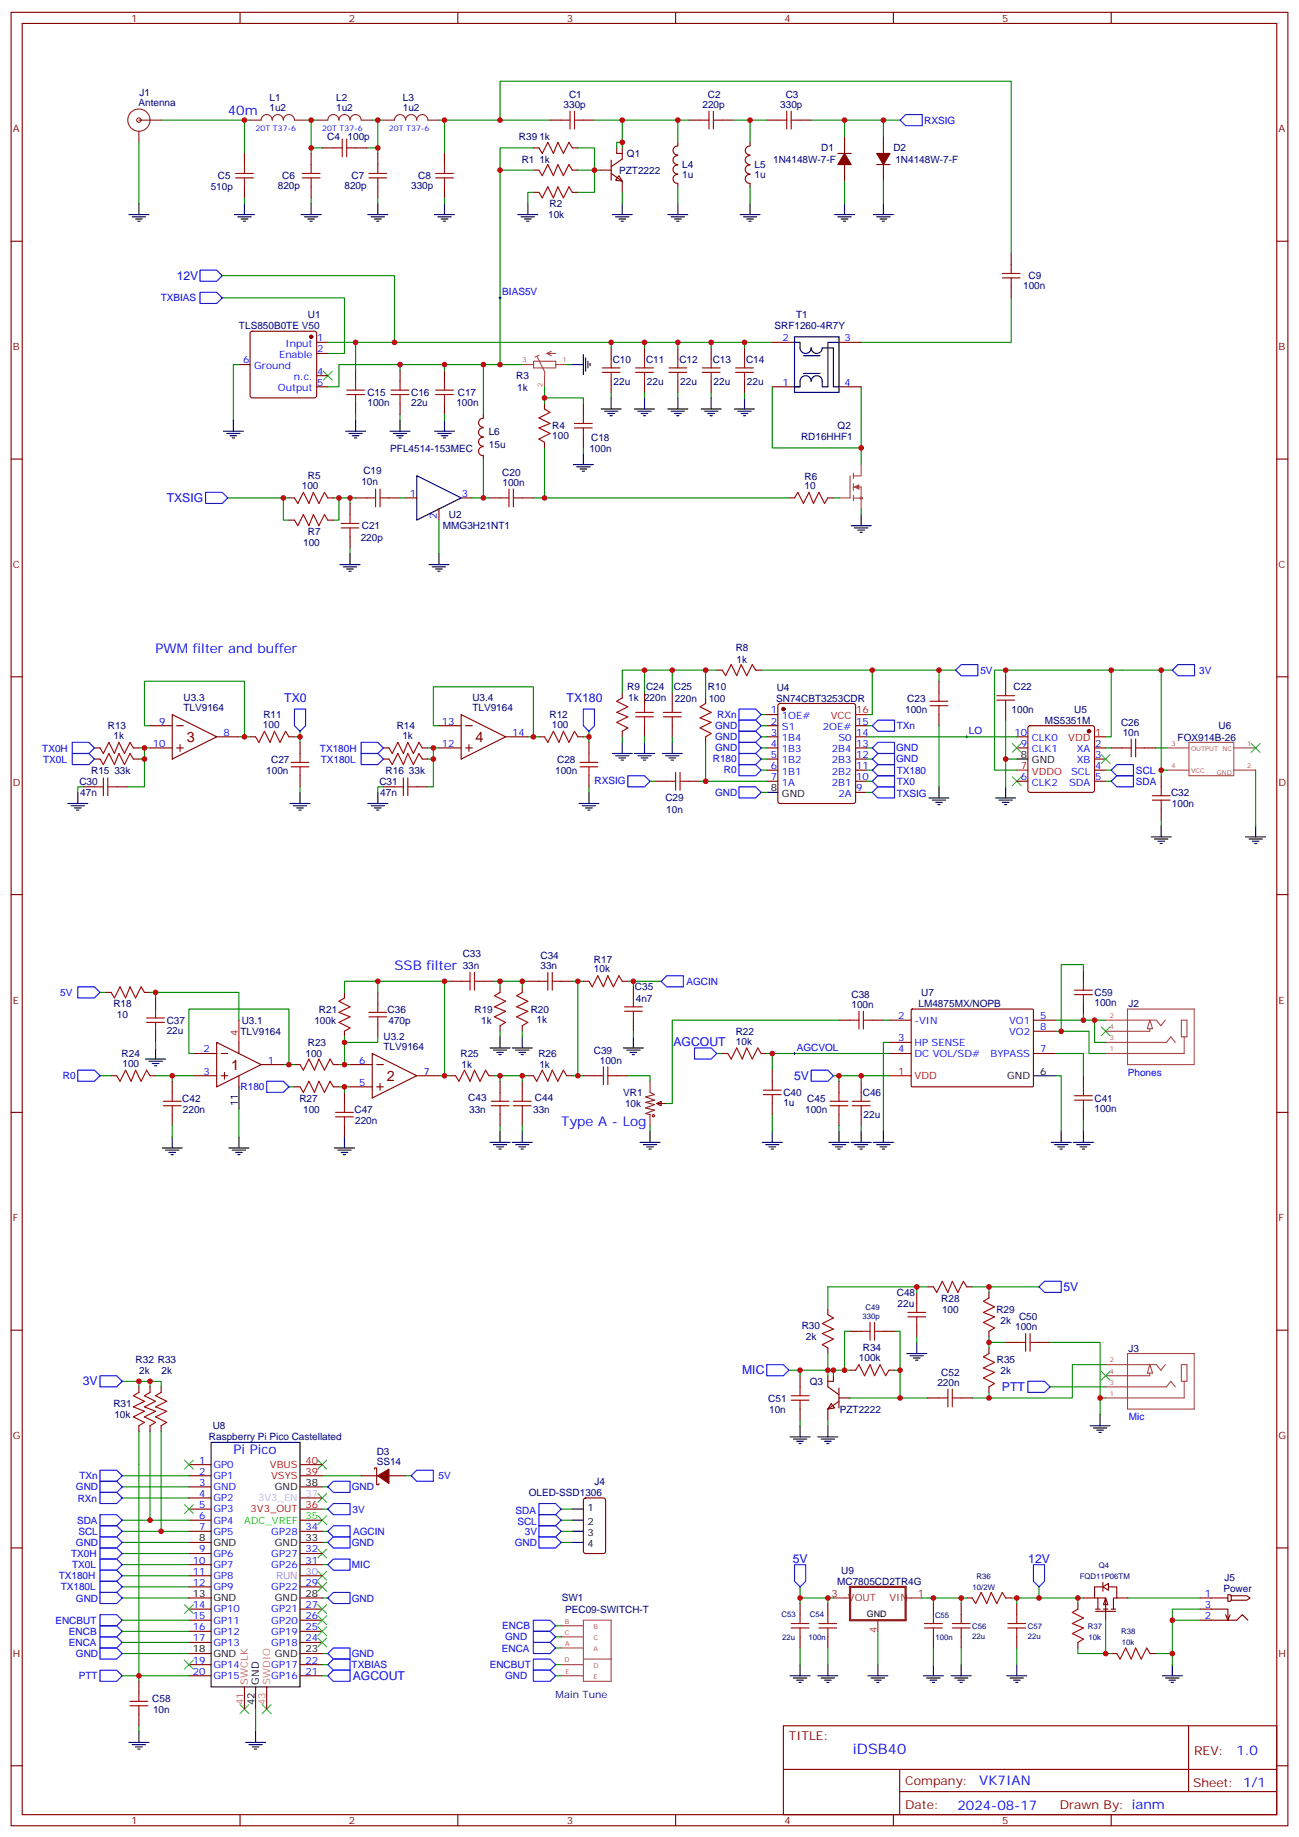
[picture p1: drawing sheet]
<svg xmlns="http://www.w3.org/2000/svg" width="412mm" height="583mm" viewBox="0 0 412 583" stroke-linecap="round" stroke-linejoin="round" font-family="sans-serif">
<defs><g id="words">
<g font-size="4.6" fill="#800">
<text x="59.3" y="235.7">3</text>
<text x="151" y="235.7">4</text>
<text x="73.4" y="339.8">1</text>
<text x="122.8" y="343.3">2</text>
</g>
<text font-size="4.6" fill="#00f" x="270.8" y="556.9">iDSB40</text>
<g font-size="4.2" fill="#00f">
<text x="72.3" y="36.4">40m</text>
<text x="49.4" y="207.5">PWM filter and buffer</text>
<text x="125.2" y="308">SSB filter</text>
<text x="178.2" y="357.4">Type A - Log</text>
<text x="74.1" y="461.5">Pi Pico</text>
<text x="392.5" y="557.2">1.0</text>
<text x="310.9" y="566.7">VK7IAN</text>
<text x="304" y="574.5">2024-08-17</text>
</g>
<g font-size="3.9" fill="#00f">
<text x="56.1" y="88.8">12V</text>
<text x="52.9" y="159.3">TXSIG</text>
<text x="90.2" y="222.9">TX0</text>
<text x="179.9" y="222.9">TX180</text>
<text x="213.8" y="332.2">AGCOUT</text>
<text x="252.1" y="342.8">5V</text>
<text x="337.6" y="409.8">5V</text>
<text x="235.6" y="436.2">MIC</text>
<text x="26.3" y="439.8">3V</text>
<text x="318.1" y="441.5">PTT</text>
<text x="251.7" y="496.3">5V</text>
<text x="326.5" y="496.3">12V</text>
<text x="112" y="533.2">AGCOUT</text>
</g>
<g font-size="3.9" fill="#800">
<text x="250.5" y="552.5">TITLE:</text>
<text x="379.1" y="557.2">REV:</text>
<text x="287.4" y="566.7">Company:</text>
<text x="378.7" y="567.3">Sheet: 1/1</text>
<text x="287.4" y="574.4">Date:</text>
<text x="336.4" y="574.4">Draw</text>
<text x="346.6" y="574.4">n By: ianm</text>
</g>
<g font-size="3.2" fill="#800">
<text x="41.6" y="6.9">1</text>
<text x="110.8" y="6.9">2</text>
<text x="179.9" y="6.9">3</text>
<text x="249.1" y="6.9">4</text>
<text x="318.2" y="6.9">5</text>
<text x="4.1" y="42">A</text>
<text x="405.9" y="42">A</text>
<text x="4.1" y="111.2">B</text>
<text x="405.9" y="111.2">B</text>
<text x="4.1" y="180.3">C</text>
<text x="405.9" y="180.3">C</text>
<text x="4.1" y="249.4">D</text>
<text x="405.9" y="249.4">D</text>
<text x="4.1" y="318.6">E</text>
<text x="405.9" y="318.6">E</text>
<text x="4.1" y="387.7">F</text>
<text x="405.9" y="387.7">F</text>
<text x="4.1" y="456.9">G</text>
<text x="405.9" y="456.9">G</text>
<text x="4.1" y="526">H</text>
<text x="405.9" y="526">H</text>
<text x="41.6" y="579.1">1</text>
<text x="110.8" y="579.1">2</text>
<text x="179.9" y="579.1">3</text>
<text x="249.1" y="579.1">4</text>
<text x="318.2" y="579.1">5</text>
</g>
<g font-size="3.2" fill="#000080">
<text x="44" y="33.5">Antenna</text>
<text x="44.2" y="30.5">J1</text>
<text x="85.6" y="35.3">1u2</text>
<text x="85.6" y="32.1">L1</text>
<text x="106.7" y="35.3">1u2</text>
<text x="106.7" y="32.1">L2</text>
<text x="127.9" y="35.3">1u2</text>
<text x="127.9" y="32.1">L3</text>
<text x="178.9" y="34.3">330p</text>
<text x="180.6" y="31.1">C1</text>
<text x="223" y="34.3">220p</text>
<text x="224.7" y="31.1">C2</text>
<text x="247.7" y="34.3">330p</text>
<text x="249.4" y="31.1">C3</text>
<text x="103.9" y="44.6">C4</text>
<text x="110.3" y="44.6">100p</text>
<text x="164.8" y="44.5">R39</text>
<text x="171.2" y="44.5">1k</text>
<text x="165.6" y="51.6">R1</text>
<text x="171.2" y="51.6">1k</text>
<text x="199" y="49.9">Q1</text>
<text x="216.6" y="53.4">L4</text>
<text x="239.5" y="53.4">L5</text>
<text x="245.5" y="51.6">1N4148W-7-F</text>
<text x="260.7" y="48.1">D1</text>
<text x="283.6" y="48.1">D2</text>
<text x="284.3" y="51.6">1N4148W-7-F</text>
<text x="69.2" y="56.8">C5</text>
<text x="89.6" y="56.8">C6</text>
<text x="111.6" y="56.8">C7</text>
<text x="132.8" y="56.8">C8</text>
<text x="196.6" y="55.2">PZT2222</text>
<text x="216.6" y="56.6">1u</text>
<text x="239.5" y="56.6">1u</text>
<text x="66.9" y="60.3">510p</text>
<text x="88.2" y="60.1">820p</text>
<text x="109.4" y="60.1">820p</text>
<text x="130.5" y="60.1">330p</text>
<text x="174.4" y="65.8">R2</text>
<text x="174" y="69.3">10k</text>
<text x="326.5" y="88.7">C9</text>
<text x="324.8" y="91.9">100n</text>
<text x="97.7" y="101">U1</text>
<text x="252.7" y="101">T1</text>
<text x="75.9" y="104.5">TLS850B0TE V50</text>
<text x="245.9" y="104.5">SRF1260-4R7Y</text>
<text x="194.5" y="115.1">C10</text>
<text x="205.1" y="115.1">C11</text>
<text x="215.7" y="115.1">C12</text>
<text x="226.3" y="115.1">C13</text>
<text x="236.9" y="115.1">C14</text>
<text x="116.6" y="125.7">C15</text>
<text x="130.5" y="125.7">C16</text>
<text x="145.4" y="125.7">C17</text>
<text x="163.9" y="120.4">R3</text>
<text x="164.2" y="124">1k</text>
<text x="194.8" y="122.2">22u</text>
<text x="205.4" y="122.2">22u</text>
<text x="216" y="122.2">22u</text>
<text x="226.6" y="122.2">22u</text>
<text x="237.1" y="122.2">22u</text>
<text x="116.7" y="128.9">100n</text>
<text x="130.5" y="128.9">22u</text>
<text x="144.9" y="128.9">100n</text>
<text x="175.3" y="136.3">R4</text>
<text x="265.9" y="136.3">Q2</text>
<text x="123.9" y="143.4">PFL4514-153MEC</text>
<text x="155.2" y="138">L6</text>
<text x="155.2" y="142.2">15u</text>
<text x="175.3" y="139.5">100</text>
<text x="187.1" y="143.4">100n</text>
<text x="187.7" y="139.9">C18</text>
<text x="254.3" y="139.8">RD16HHF1</text>
<text x="95.8" y="155.3">100</text>
<text x="97.7" y="152.1">R5</text>
<text x="114.7" y="153.9">10n</text>
<text x="115.4" y="150.4">C19</text>
<text x="159.5" y="151">C20</text>
<text x="159.5" y="154.2">100n</text>
<text x="255.4" y="155.3">10</text>
<text x="255.4" y="152.3">R6</text>
<text x="142.5" y="164.5">U2</text>
<text x="96.2" y="173.3">100</text>
<text x="97.7" y="169.8">R7</text>
<text x="114.5" y="171.6">220p</text>
<text x="114.9" y="168.1">C21</text>
<text x="140.6" y="168">MMG3H21NT1</text>
<text x="233.6" y="206.7">R8</text>
<text x="233.8" y="210.4">1k</text>
<text x="199.1" y="219.2">R9</text>
<text x="205.1" y="219.2">C24</text>
<text x="213.9" y="219.2">C25</text>
<text x="224.7" y="219.2">R10</text>
<text x="246.6" y="219.2">U4</text>
<text x="321.8" y="219.2">C22</text>
<text x="58.3" y="225.8">TLV9164</text>
<text x="58.3" y="222.6">U3.3</text>
<text x="83.6" y="228">R11</text>
<text x="150" y="225.8">TLV9164</text>
<text x="150" y="222.6">U3.4</text>
<text x="199.5" y="222.7">1k 220n</text>
<text x="214.2" y="222.7">220n</text>
<text x="225" y="222.7">100</text>
<text x="246.4" y="222.8">SN74CBT3253CDR</text>
<text x="287.4" y="226.3">100n</text>
<text x="288" y="222.7">C23</text>
<text x="321.2" y="226.2">100n</text>
<text x="341" y="226.2">U5</text>
<text x="34.2" y="231.5">R13</text>
<text x="83.5" y="231.1">100</text>
<text x="126" y="231.5">R14</text>
<text x="174.4" y="228">R12</text>
<text x="175.2" y="231.1">100</text>
<text x="331.7" y="229.8">MS5351M</text>
<text x="355.9" y="230.4">C26</text>
<text x="356.4" y="233.6">10n</text>
<text x="386.9" y="231.6">U6</text>
<text x="36" y="234.6">1k</text>
<text x="127.8" y="234.6">1k</text>
<text x="373.8" y="235.1">FOX914B-26</text>
<text x="28.9" y="245.7">R15</text>
<text x="36.3" y="245.7">33k</text>
<text x="84.5" y="245.6">100n</text>
<text x="86.1" y="242.1">C27</text>
<text x="122.4" y="245.6">R16</text>
<text x="129.8" y="245.6">33k</text>
<text x="176.3" y="245.7">100n</text>
<text x="176.9" y="242.1">C28</text>
<text x="25.2" y="249.2">C30</text>
<text x="120.5" y="249.2">C31</text>
<text x="25.5" y="252.7">47n</text>
<text x="120.7" y="252.7">47n</text>
<text x="211.3" y="254.5">C29</text>
<text x="211.5" y="258">10n</text>
<text x="371.8" y="252.7">C32</text>
<text x="372" y="256.2">100n</text>
<text x="146.9" y="303.9">C33</text>
<text x="171.6" y="304.4">C34</text>
<text x="188.5" y="305.6">R17</text>
<text x="146.9" y="307.7">33n</text>
<text x="171.6" y="307.7">33n</text>
<text x="188.6" y="308.7">10k</text>
<text x="201.6" y="314.4">C35</text>
<text x="201.9" y="318">4n7</text>
<text x="270.3" y="316.8">C38</text>
<text x="292.5" y="316.2">U7</text>
<text x="347.5" y="316.2">C59</text>
<text x="36" y="319.8">R18</text>
<text x="37.1" y="323.3">10</text>
<text x="101.3" y="321.5">R21</text>
<text x="123.1" y="321.5">C36</text>
<text x="150.7" y="321.5">R19</text>
<text x="168.5" y="321.5">R20</text>
<text x="270.3" y="320">100n</text>
<text x="291.6" y="319.7">LM4875MX/NOPB</text>
<text x="347.5" y="319.4">100n</text>
<text x="358.2" y="319.7">J2</text>
<text x="52.9" y="328.2">22u</text>
<text x="52.9" y="325">C37</text>
<text x="76.3" y="328.6">TLV9164</text>
<text x="76.7" y="325">U3.1</text>
<text x="99.8" y="325">100k</text>
<text x="123.3" y="325">470p</text>
<text x="152.7" y="325">1k</text>
<text x="170.3" y="324.7">1k</text>
<text x="233.6" y="328.5">R22</text>
<text x="38.6" y="335.5">R24</text>
<text x="97" y="335.6">100</text>
<text x="97.7" y="332.1">R23</text>
<text x="121.8" y="333.3">TLV9164</text>
<text x="121.8" y="330.1">U3.2</text>
<text x="146.2" y="335.5">R25</text>
<text x="170.9" y="335.5">R26</text>
<text x="188.5" y="334.5">C39</text>
<text x="233.6" y="331.6">10k</text>
<text x="38.9" y="338.7">100</text>
<text x="146.5" y="339.1">1k</text>
<text x="171.2" y="339.1">1k</text>
<text x="190.4" y="337.6">100n</text>
<text x="197.9" y="347.9">VR1</text>
<text x="248.7" y="347.9">C40</text>
<text x="273.9" y="347.9">C46</text>
<text x="57.9" y="349.8">C42</text>
<text x="58.1" y="353.3">220n</text>
<text x="95.1" y="349.8">R27</text>
<text x="96.2" y="353.3">100</text>
<text x="112.5" y="353.3">C47</text>
<text x="148.7" y="349.7">C43</text>
<text x="148.9" y="353.2">33n</text>
<text x="169.3" y="353.2">33n</text>
<text x="169.8" y="349.7">C44</text>
<text x="198.4" y="351.5">10k</text>
<text x="248.7" y="351.2">1u</text>
<text x="255.6" y="353.3">100n</text>
<text x="256.3" y="349.8">C45</text>
<text x="347.5" y="352.9">100n</text>
<text x="347.5" y="349.7">C41</text>
<text x="112.8" y="356.8">220n</text>
<text x="274.2" y="355">22u</text>
<text x="284.7" y="411.5">C48</text>
<text x="298.8" y="413.2">R28</text>
<text x="285" y="415">22u</text>
<text x="299.1" y="416.7">100</text>
<text x="316.3" y="416.7">R29</text>
<text x="323.5" y="419.1">C50</text>
<text x="254.5" y="422">R30</text>
<text x="255.8" y="425.6">2k</text>
<text x="317.7" y="420.3">2k</text>
<text x="322.3" y="422.3">100n</text>
<text x="273.9" y="429">R34</text>
<text x="358.2" y="429.1">J3</text>
<text x="43.1" y="432.7">R32 R33</text>
<text x="44.2" y="436.2">2k</text>
<text x="51.3" y="436.2">2k</text>
<text x="272.7" y="432.2">100k</text>
<text x="298.8" y="436.7">C52</text>
<text x="316.5" y="432.7">R35</text>
<text x="317.7" y="436.2">2k</text>
<text x="257.1" y="439.7">Q3</text>
<text x="297.6" y="439.9">220n</text>
<text x="36" y="446.8">R31</text>
<text x="243.9" y="445">C51</text>
<text x="244.2" y="448.5">10n</text>
<text x="266.6" y="448.5">PZT2222</text>
<text x="36.3" y="450.3">10k</text>
<text x="67.5" y="453.8">U8</text>
<text x="66.3" y="457.3">Raspberry Pi Pico Castellated</text>
<text x="119.6" y="461.8">D3</text>
<text x="119.6" y="465">SS14</text>
<text x="188.8" y="471.5">J4</text>
<text x="167.8" y="475">OLED-SSD1306</text>
<text x="265.8" y="503.2">MC7805CD2TR4G</text>
<text x="267.1" y="499.7">U9</text>
<text x="388.7" y="501.9">J5</text>
<text x="178.4" y="508.4">SW1</text>
<text x="388.4" y="505.4">Power</text>
<text x="179.4" y="512">PEC09-SWITCH-T</text>
<text x="176.4" y="539.1">Main Tune</text>
<text x="48.3" y="540.3">C58</text>
<text x="48.6" y="543.8">10n</text>
</g>
<g font-size="3.2" fill="#00f">
<text x="293.4" y="39.2">RXSIG</text>
<text x="51" y="95.6">TXBIAS</text>
<text x="159.5" y="93.7">BIAS5V</text>
<text x="88.6" y="113.6">Enable</text>
<text x="90.7" y="110.1">Input</text>
<text x="100.7" y="108.3">1</text>
<text x="100.7" y="111.9">2</text>
<text x="248.5" y="108.3">2</text>
<text x="268.1" y="108.3">3</text>
<text x="77.2" y="115.4">6</text>
<text x="80.7" y="117.2">Ground</text>
<text x="100.7" y="118.9">4</text>
<text x="88.2" y="124.2">Output</text>
<text x="93.3" y="120.7">n.c.</text>
<text x="100.7" y="122.4">5</text>
<text x="248.5" y="122.4">1</text>
<text x="268.1" y="122.4">4</text>
<text x="130.1" y="157.7">1</text>
<text x="146.6" y="157.7">3</text>
<text x="138.6" y="164.9" transform="rotate(-90 138.6 164.9)">2</text>
<text x="311.2" y="213.9">5V</text>
<text x="380.7" y="213.9">3V</text>
<text x="227.7" y="227.9">RXn</text>
<text x="244.8" y="226.5">1</text>
<text x="50.5" y="230">9</text>
<text x="70.9" y="233.6">8</text>
<text x="140.3" y="230">13</text>
<text x="162.6" y="233.6">14</text>
<text x="227.1" y="231.5">GND</text>
<text x="244.8" y="230">2</text>
<text x="244.8" y="233.6">3</text>
<text x="248.2" y="228.3">1OE#</text>
<text x="248.2" y="231.8">S1</text>
<text x="261.2" y="231.8">2OE#</text>
<text x="271.8" y="233.6">14</text>
<text x="271.8" y="230">15</text>
<text x="284.7" y="231.5">TXn</text>
<text x="307.6" y="233">LO</text>
<text x="322.1" y="233.6">10</text>
<text x="13.4" y="238.6">TX0H</text>
<text x="48.5" y="237.1">10</text>
<text x="101.6" y="238.6">TX180H</text>
<text x="140.3" y="237.1">12</text>
<text x="227.1" y="235">GND</text>
<text x="227.1" y="238.5">GND</text>
<text x="244.8" y="237.1">4</text>
<text x="248.2" y="235.3">1B4</text>
<text x="248.2" y="238.9">1B3</text>
<text x="264.1" y="238.9">2B4</text>
<text x="266.1" y="235.3">S0</text>
<text x="271.8" y="237.1">13</text>
<text x="284.5" y="238.5">GND</text>
<text x="324.1" y="237.1">9</text>
<text x="327.6" y="238.9">CLK1</text>
<text x="327.6" y="235.3">CLK0</text>
<text x="341.8" y="238.9">XA</text>
<text x="347.7" y="237.1">2</text>
<text x="13.7" y="242.1">TX0L</text>
<text x="101.8" y="242.2">TX180L</text>
<text x="226.3" y="242">R180</text>
<text x="229.8" y="245.6">R0</text>
<text x="244.8" y="240.6">5</text>
<text x="244.8" y="244.2">6</text>
<text x="248.2" y="242.4">1B2</text>
<text x="248.2" y="245.9">1B1</text>
<text x="264.1" y="245.9">2B2</text>
<text x="264.1" y="242.4">2B3</text>
<text x="271.8" y="244.2">11</text>
<text x="271.8" y="240.6">12</text>
<text x="284.5" y="242.1">GND</text>
<text x="284.7" y="245.7">TX180</text>
<text x="340" y="245.9">SCL</text>
<text x="341.8" y="242.4">XB</text>
<text x="347.7" y="240.6">3</text>
<text x="347.7" y="244.2">4</text>
<text x="360.6" y="245.7">SCL</text>
<text x="188.7" y="249.1">RXSIG</text>
<text x="244.8" y="247.7">7</text>
<text x="248.2" y="249.4">1A</text>
<text x="264.1" y="249.4">2B1</text>
<text x="271.8" y="251.2">9</text>
<text x="271.8" y="247.7">10</text>
<text x="284.7" y="249.4">TX0</text>
<text x="324.1" y="247.7">6</text>
<text x="327.6" y="249.4">CLK2</text>
<text x="339.4" y="249.4">SDA</text>
<text x="347.7" y="247.7">5</text>
<text x="360.6" y="249.2">SDA</text>
<text x="227.1" y="252.6">GND</text>
<text x="266.1" y="253">2A</text>
<text x="284.7" y="252.9">TXSIG</text>
<text x="19.1" y="316.2">5V</text>
<text x="217.9" y="312.7">AGCIN</text>
<text x="285.1" y="323.5">2</text>
<text x="330.2" y="323.5">5</text>
<text x="290.3" y="324.9">-VIN</text>
<text x="320.3" y="324.9">VO1</text>
<text x="320.3" y="328.5">VO2</text>
<text x="330.2" y="327.1">8</text>
<text x="64.7" y="334.1">2</text>
<text x="252.9" y="333.6">AGCVOL</text>
<text x="285.1" y="334.1">4</text>
<text x="285.1" y="330.6">3</text>
<text x="290.3" y="335.5">DC VOL/SD#</text>
<text x="290.3" y="332">HP SENSE</text>
<text x="314.5" y="335.5">BYPASS</text>
<text x="330.2" y="334.1">7</text>
<text x="64.7" y="341.2">3</text>
<text x="85" y="337.6">1</text>
<text x="114" y="337.6">6</text>
<text x="134.4" y="341.2">7</text>
<text x="358.1" y="341.5">Phones</text>
<text x="19.9" y="342.6">R0</text>
<text x="76.4" y="346.1">R180</text>
<text x="114" y="344.7">5</text>
<text x="358.4" y="450.9">Mic</text>
<text x="63.2" y="464.6">1</text>
<text x="67.7" y="466.1">GP0</text>
<text x="24.1" y="473.2">GND</text>
<text x="25.2" y="469.7">TXn</text>
<text x="63.2" y="471.7">3</text>
<text x="63.2" y="468.2">2</text>
<text x="67.7" y="473.1">GND</text>
<text x="67.7" y="469.6">GP1</text>
<text x="111.7" y="473.2">GND</text>
<text x="139.2" y="469.7">5V</text>
<text x="24.7" y="476.7">RXn</text>
<text x="63.2" y="478.8">5</text>
<text x="63.2" y="475.2">4</text>
<text x="67.7" y="476.6">GP2</text>
<text x="24.5" y="483.8">SDA</text>
<text x="63.2" y="485.8">7</text>
<text x="63.2" y="482.3">6</text>
<text x="67.7" y="483.7">GP4</text>
<text x="67.7" y="480.2">GP3</text>
<text x="97" y="485.8">34</text>
<text x="111.9" y="480.3">3V</text>
<text x="163.7" y="480.6">SDA</text>
<text x="164.2" y="484.1">SCL</text>
<text x="24.1" y="490.8">GND</text>
<text x="24.9" y="487.2">SCL</text>
<text x="67.7" y="487.2">GP5</text>
<text x="86.1" y="487.2">GP28</text>
<text x="111.7" y="490.8">GND</text>
<text x="112.1" y="487.3">AGCIN</text>
<text x="163.5" y="490.9">GND</text>
<text x="166.6" y="487.4">3V</text>
<text x="22.6" y="494.3">TX0H</text>
<text x="22.9" y="497.9">TX0L</text>
<text x="61.2" y="496.4">10</text>
<text x="63.2" y="492.9">9</text>
<text x="67.7" y="497.8">GP7</text>
<text x="67.7" y="494.3">GP6</text>
<text x="86.1" y="494.3">GP27</text>
<text x="86.1" y="497.8">GP26</text>
<text x="97" y="492.9">32</text>
<text x="97" y="496.4">31</text>
<text x="111.7" y="497.9">MIC</text>
<text x="18.7" y="501.4">TX180H</text>
<text x="61.2" y="503.4">12</text>
<text x="61.2" y="499.9">11</text>
<text x="67.7" y="501.3">GP8</text>
<text x="97" y="503.4">29</text>
<text x="19.3" y="504.9">TX180L</text>
<text x="24.1" y="508.5">GND</text>
<text x="67.7" y="504.9">GP9</text>
<text x="86.1" y="504.9">GP22</text>
<text x="111.7" y="508.5">GND</text>
<text x="382.5" y="507">1</text>
<text x="17.6" y="515.5">ENCBUT</text>
<text x="61.2" y="514">15</text>
<text x="61.2" y="510.5">14</text>
<text x="67.7" y="515.4">GP11</text>
<text x="67.7" y="511.9">GP10</text>
<text x="86.1" y="511.9">GP21</text>
<text x="86.1" y="515.4">GP20</text>
<text x="97" y="510.5">27</text>
<text x="97" y="514">26</text>
<text x="382.5" y="514">2</text>
<text x="382.5" y="510.5">3</text>
<text x="21.9" y="519">ENCB</text>
<text x="61.2" y="521.1">17</text>
<text x="61.2" y="517.6">16</text>
<text x="67.7" y="519">GP12</text>
<text x="86.1" y="519">GP19</text>
<text x="97" y="517.6">25</text>
<text x="97" y="521.1">24</text>
<text x="159.5" y="517.2">ENCB</text>
<text x="160.4" y="520.8">GND</text>
<text x="21.9" y="522.6">ENCA</text>
<text x="24.1" y="526.1">GND</text>
<text x="67.7" y="522.5">GP13</text>
<text x="86.1" y="522.5">GP18</text>
<text x="111.7" y="526.1">GND</text>
<text x="159.3" y="524.3">ENCA</text>
<text x="25" y="533.2">PTT</text>
<text x="61.2" y="531.7">20</text>
<text x="61.2" y="528.1">19</text>
<text x="67.7" y="533.1">GP15</text>
<text x="67.7" y="529.6">GP14</text>
<text x="86.1" y="529.6">GP17</text>
<text x="86.1" y="533.1">GP16</text>
<text x="97" y="528.1">22</text>
<text x="97" y="531.7">21</text>
<text x="111.6" y="529.7">TXBIAS</text>
<text x="155.5" y="529.7">ENCBUT</text>
<text x="160.4" y="533.2">GND</text>
</g>
<g font-size="3.2" fill="#f00">
<text x="271.8" y="226.5">16</text>
<text x="263.7" y="228.3">VCC</text>
<text x="347.7" y="233.6">1</text>
<text x="339.1" y="235.3">VDD</text>
<text x="324.1" y="244.2">7</text>
<text x="327.6" y="245.9">VDDO</text>
<text x="75.5" y="328.8" transform="rotate(-90 75.5 328.8)">4</text>
<text x="285.1" y="341.2">1</text>
<text x="290.3" y="342.6">VDD</text>
<text x="85.7" y="466.1">VBUS</text>
<text x="97" y="464.6">40</text>
<text x="86.1" y="469.6">VSYS</text>
<text x="97" y="468.2">39</text>
<text x="97" y="478.8">36</text>
<text x="79.6" y="480.2">3V3_OUT</text>
</g>
<g font-size="3.2">
<text x="324.1" y="240.6">8</text>
<text x="327.6" y="242.4">GND</text>
<text x="244.8" y="251.2">8</text>
<text x="248.2" y="253">GND</text>
<text x="330.2" y="341.2">6</text>
<text x="319.7" y="342.6">GND</text>
<text x="75.5" y="351.2" transform="rotate(-90 75.5 351.2)">11</text>
<text x="87.3" y="473.1">GND</text>
<text x="97" y="471.7">38</text>
<text x="186.5" y="479.8">1</text>
<text x="186.5" y="484">2</text>
<text x="63.2" y="489.3">8</text>
<text x="67.7" y="490.7">GND</text>
<text x="87.3" y="490.7">GND</text>
<text x="97" y="489.3">33</text>
<text x="186.5" y="487.6">3</text>
<text x="186.5" y="491.1">4</text>
<text x="61.2" y="507">13</text>
<text x="67.7" y="508.4">GND</text>
<text x="87.3" y="508.4">GND</text>
<text x="97" y="507">28</text>
<text x="61.2" y="524.6">18</text>
<text x="67.7" y="526">GND</text>
<text x="87.3" y="526">GND</text>
<text x="97" y="524.6">23</text>
<text x="82.2" y="534.8" transform="rotate(-90 82.2 534.8)">GND</text>
<text x="80.8" y="541.3" transform="rotate(-90 80.8 541.3)">42</text>
</g>
<g font-size="3.2" fill="#f6f">
<text x="81.9" y="476.6">3V3_EN</text>
<text x="97" y="475.2">37</text>
</g>
<g font-size="3.2" fill="#0f0">
<text x="77.5" y="483.7">ADC_VREF</text>
<text x="97" y="482.3">35</text>
</g>
<g font-size="3.2" fill="#f0f">
<text x="87.6" y="501.3">RUN</text>
<text x="97" y="499.9">30</text>
</g>
<g font-size="3.2" fill="#8d2323">
<text x="264" y="507">3</text>
<text x="269.2" y="508.4">VOUT</text>
<text x="282.3" y="508.4">VIN</text>
<text x="291.4" y="507">1</text>
<text x="278.3" y="518.5" transform="rotate(-90 278.3 518.5)">4</text>
</g>
<g font-size="3.2" fill="#f90">
<text x="78.7" y="534.8" transform="rotate(-90 78.7 534.8)">SWCLK</text>
<text x="77.3" y="541.3" transform="rotate(-90 77.3 541.3)">41</text>
</g>
<g font-size="3.2" fill="#fc0">
<text x="85.7" y="534.8" transform="rotate(-90 85.7 534.8)">SWDIO</text>
<text x="84.3" y="541.3" transform="rotate(-90 84.3 541.3)">43</text>
</g>
<text font-size="2.8" x="275.2" y="513.3">GND</text>
<g font-size="2.5" fill="#00f">
<text x="81.1" y="41.7">20T T37-6</text>
<text x="102.3" y="41.7">20T T37-6</text>
<text x="123.5" y="41.7">20T T37-6</text>
</g>
<g font-size="2.5" fill="#000080">
<text x="273.8" y="418.8">330p</text>
<text x="274.8" y="415.8">C49</text>
<text x="348.8" y="497.9">Q4</text>
<text x="310.1" y="501.2">R36</text>
<text x="342.8" y="501.2">FQD11P06TM</text>
<text x="308.8" y="504.7">10/2W</text>
<text x="248.1" y="513.5">C53</text>
<text x="257.1" y="513.5">C54</text>
<text x="296.8" y="513.8">C55</text>
<text x="248.3" y="520.6">22u</text>
<text x="256.7" y="520.6">100n</text>
<text x="297" y="520.6">100n</text>
<text x="308.7" y="520.5">22u</text>
<text x="308.7" y="517.3">C56</text>
<text x="326.3" y="520.5">22u</text>
<text x="326.3" y="517.3">C57</text>
<text x="345.3" y="517">R37</text>
<text x="345.6" y="520.6">10k</text>
<text x="355.9" y="518.8">R38</text>
<text x="356.2" y="522.3">10k</text>
</g>
<g font-size="2.1" fill="#a54b4b">
<text x="165.9" y="115.1">3</text>
<text x="178.6" y="115.1">1</text>
<text x="172.2" y="122.8" transform="rotate(-90 172.2 122.8)">2</text>
<text x="372" y="236.8">3</text>
<text x="378.1" y="238.5">OUTPUT NC</text>
<text x="396" y="236.8">1</text>
<text x="372" y="243.8">4</text>
<text x="378.1" y="245.6">VCC</text>
<text x="386.3" y="245.9">GND</text>
<text x="396" y="243.8">2</text>
<text x="352.3" y="323.2">2</text>
<text x="352.3" y="326.7">4</text>
<text x="352.3" y="333.8">1</text>
<text x="352.3" y="330.2">3</text>
<text x="352.3" y="432.6">2</text>
<text x="352.3" y="436.1">4</text>
<text x="352.3" y="443.1">1</text>
<text x="352.3" y="439.6">3</text>
<text x="179.4" y="515.5">B</text>
<text x="179.3" y="519">C</text>
<text x="188.5" y="517.2">B</text>
<text x="188.5" y="520.7">C</text>
<text x="179.2" y="527.8">D</text>
<text x="179.4" y="522.5">A</text>
<text x="188.5" y="524.2">A</text>
<text x="179.5" y="531.3">E</text>
<text x="188.5" y="529.5">D</text>
<text x="188.5" y="533.1">E</text>
</g>
</g></defs>
<g fill="none" stroke="#870000" stroke-width=".35">
<path d="M3.5 3.9h405.4v575.7h-405.4zM7.1 7.4h398.2v568.7h-398.2zM76.2 3.9v3.5M145.3 3.9v3.5M214.5 3.9v3.5M283.6 3.9v3.5M352.8 3.9v3.5M3.5 76.6h3.6M405.3 76.6h3.6M3.5 145.7h3.6M405.3 145.7h3.6M3.5 214.9h3.6"/>
<path d="M405.3 214.9h3.6M3.5 284h3.6M405.3 284h3.6M3.5 353.2h3.6M405.3 353.2h3.6M3.5 422.3h3.6M405.3 422.3h3.6M3.5 491.5h3.6M405.3 491.5h3.6M254 509.1v3.5M254 519.7v3.5M305.2 509.1v3.5"/>
<path d="M305.2 519.7v3.5M322.8 509.1v3.5M322.8 519.7v3.5M350.1 502.4v2.8M248.7 547.9h156.6v28.2h-156.6zM377.3 547.9v20.9M3.5 560.6h3.6M76.2 576.1v3.5M145.3 576.1v3.5M214.5 576.1v3.5M248.7 561.7h156.5M283.6 576.1v3.5"/>
<path d="M285.6 568.8h119.6M285.6 561.7v14.2M352.8 576.1v3.5M405.3 560.6h3.6"/>
</g>
<g fill="none" stroke="#8c2424" stroke-width=".35">
<path d="M44.1 38.1h7.1M44.1 41.7v3.5"/>
<circle cx="44.1" cy="38.1" r="3.5"/>
<circle cx="44.1" cy="38.1" r=".71"/>
</g>
<path d="M251.2 515.4h5.6M251.2 516.9h5.6M254 512.6v2.8M254 516.9v2.8M302.3 515.4h5.7M302.3 516.9h5.7M305.2 512.6v2.8M305.2 516.9v2.8M320 515.4h5.6M320 516.9h5.6M322.8 512.6v2.8M322.8 516.9v2.8" fill="none" stroke="#a10000" stroke-width=".35"/>
<path d="M366.9 525h5.3" fill="none" stroke="#008700" stroke-width=".35"/>
<path d="M350.1 503.8l1.8-1.1v2.2z" fill="#fff" stroke="#870000" stroke-width=".35"/>
<g fill="none" stroke="#870000" stroke-width=".35">
<path d="M174.6 38.1h3.6M185.2 38.1h3.5M218.7 38.1h3.5M229.3 38.1h3.5M243.4 38.1h3.5M254 38.1h3.5M77.6 48.7v3.5M77.6 59.3v3.5M98.8 48.7v3.5M98.8 59.3v3.5M102.3 47h3.5M112.9 47h3.5"/>
<path d="M119.9 48.7v3.5M119.9 59.3v3.5M141.1 48.7v3.5M141.1 59.3v3.5M169.3 47h1.8M169.3 54h1.8M181.7 47h1.7M181.7 54h1.7M190.5 54h3.5M194 55.1l3.6 2.4v3.6M194 50.8v6.4M195.8 47v1.7h1.8"/>
<path d="M196.5 55.8l1.1 1.7-2.2-.3zM197.6 47v3.5l-3.6 2.5M215.2 52.4a1.41 1.41 0 0 0-1.5 1.4 1.41 1.41 0 0 0 1.5 1.4M215.2 49.4a1.41 1.41 0 0 0-1.5 1.4 1.41 1.41 0 0 0 1.5 1.4M215.2 55.4a1.41 1.41 0 0 0-1.5 1.4 1.41 1.41 0 0 0 1.5 1.4M215.2 46.4a1.41 1.41 0 0 0-1.5 1.4 1.41 1.41 0 0 0 1.5 1.4M215.2 45.2v1M215.2 58.2v1.1M238.1 52.4a1.41 1.41 0 0 0-1.5 1.4 1.41 1.41 0 0 0 1.5 1.4M238.1 49.4a1.41 1.41 0 0 0-1.5 1.4 1.41 1.41 0 0 0 1.5 1.4M238.1 55.4a1.41 1.41 0 0 0-1.5 1.4 1.41 1.41 0 0 0 1.5 1.4M238.1 46.4a1.41 1.41 0 0 0-1.5 1.4 1.41 1.41 0 0 0 1.5 1.4"/>
<path d="M238.1 45.2v1M238.1 58.2v1.1M266 48.7h4.2M268.1 43.4v5.3M268.1 52.2v5.3M278.3 52.2h4.3M280.5 43.4v5.3M280.5 52.2v5.3M169.3 61.1h1.8M181.7 61.1h1.7M321 80.5v3.5M321 91.1v3.5"/>
<path d="M75.8 115.7h3.6M79.6 105.4l.5-.2h19.7l.5 .2 .2 .5v19.7l-.2 .5-.5 .2h-19.7l-.5-.2-.2-.5v-19.7zM100.5 108.7h3.6M100.5 112.2h3.6M100.5 119.3h3.6M112.9 117.5v3.5M127 117.5v3.5M141.1 117.5v3.5M194 110.5v3.5M204.6 110.5v3.5M215.2 110.5v3.5M225.8 110.5v3.5"/>
<path d="M236.4 110.5v3.5M245.2 108.7h7M266.3 108.7h7.1M100.5 122.8h3.6M112.9 128.1v3.5M127 128.1v3.5M141.1 128.1v3.5M153.4 138.8a1.41 1.41 0 0 0-1.5 1.4 1.41 1.41 0 0 0 1.5 1.4M153.4 135.8a1.41 1.41 0 0 0-1.5 1.4 1.41 1.41 0 0 0 1.5 1.5M153.4 132.8a1.41 1.41 0 0 0-1.5 1.4 1.41 1.41 0 0 0 1.5 1.4M153.5 131.6v1.1M172.9 128.1v1.8"/>
<path d="M185.2 128.1v3.5M185.2 138.7v3.5M194 121v3.6M204.6 121v3.6M215.2 121v3.6M225.8 121v3.6M236.4 121v3.6M245.2 122.8h7M266.3 122.8h7.1M91.7 158.1h1.8M104.1 158.1h1.7M111.1 159.8v3.6"/>
<path d="M112.9 158.1h3.5M123.5 158.1h3.5M128.8 158.1h3.5M146.4 158.1h3.5M153.4 141.8a1.41 1.41 0 0 0-1.5 1.4 1.41 1.41 0 0 0 1.5 1.4M153.5 144.7v1M155.2 158.1h3.5M165.8 158.1h3.5M172.9 140.4v1.8M250.5 158.1h1.7M262.8 158.1h1.8M91.7 165.1h1.8"/>
<path d="M104.1 165.1h1.7M111.1 170.4v3.6M139.3 161.6v3.5M197.6 219.8v1.8M204.6 219.8v3.5M213.4 219.8v3.5M227.5 212.8h1.8M239.9 212.8h1.8M298.1 216.3v3.5M319.3 214.5v3.6M30 237.5h1.7M42.3 237.5h1.8"/>
<path d="M47.6 237.5h7.1M47.6 230.4h7.1M54.7 226.9l14.1 7-14.1 7.1zM56.1 237.5h2.1M56.1 230.4h2.1M57.1 236.4v2.1M68.8 233.9h7M79.4 233.9h1.7M91.7 233.9h1.8M95.2 235.7v3.5M121.7 237.5h1.8M134.1 237.5h1.7"/>
<path d="M139.3 237.5h7.1M139.3 230.4h7.1M146.4 226.9l14.1 7-14.1 7.1zM147.8 237.5h2.1M147.8 230.4h2.1M148.9 236.4v2.1M160.5 233.9h7.1M171.1 233.9h1.8M183.4 233.9h1.8M187 235.7v3.5M197.6 232.2v1.7M204.6 230.4v3.5"/>
<path d="M213.4 230.4v3.5M224 221.6v1.7M224 233.9v1.8M243.4 233.9h3.5M243.4 237.5h3.5M243.4 226.9h3.5M243.4 230.4h3.5M247.2 223.6l.4-.3h23.3l.5 .3 .2 .4v30.4l-.2 .5-.5 .2h-23.3l-.4-.2-.3-.5v-30.4zM271.6 233.9h3.6M271.6 237.5h3.6M271.6 230.4h3.6M298.1 226.9v3.5"/>
<path d="M319.3 225.1v3.5M322.8 233.9h3.5M322.8 237.5h3.5M326.6 230.6l.4-.2h19.8l.5 .2 .2 .5v19.8l-.2 .5-.5 .2h-19.8l-.5-.3-.2-.4v-19.8zM347.5 237.5h3.5M352.8 237.5h3.5M363.4 237.5h3.5M26.5 249.8h3.5M30 241h1.7M37 249.8h3.6M42.3 241h1.8M95.2 246.3v3.5"/>
<path d="M121.7 249.8h3.5M121.7 241h1.8M132.3 249.8h3.5M134.1 241h1.7M187 246.3v3.5M208.1 248h3.6M218.7 248h3.5M243.4 241h3.5M243.4 244.5h3.5M243.4 248h3.5M271.6 241h3.6M271.6 244.5h3.6"/>
<path d="M271.6 248h3.6M271.6 251.6h3.6M322.8 248h3.5M347.5 241h3.5M347.5 244.5h3.5M347.5 248h3.5M368.7 246.3v3.5M368.7 256.9v3.5M33.5 315.1h1.8M45.9 315.1h1.7M49.4 316.8v3.6M109.4 315.1v1.7"/>
<path d="M119.9 315.1v3.5M142.9 311.5h3.5M153.5 311.5h3.5M158.7 313.3v1.8M165.8 313.3v1.8M167.6 311.5h3.5M178.2 311.5h3.5M185.2 311.5h1.8M197.6 311.5h1.7M201.1 313.3v3.5M344 308v3.5M344 318.6v3.5"/>
<path d="M49.4 327.4v3.5M61.7 334.5h7.1M68.8 330.9l14.1 7.1-14.1 7.1zM70.2 334.5h2.1M75.8 330.9v3.6M82.9 338h7.1M93.5 338h1.7M105.8 338h1.8M109.4 327.4v1.8M111.1 338h7.1M118.2 334.5l14.1 7-14.1 7.1zM119.6 338h2.1"/>
<path d="M119.9 325.6v3.6M158.7 325.6v1.8M165.8 325.6v1.8M201.1 323.9v3.5M229.3 334.5h1.8M241.7 334.5h1.7M245.2 339.8v3.5M266.3 323.9h3.6M276.9 323.9h3.6M282.2 334.5h7.1M282.2 323.9h7.1M282.2 330.9h7.1"/>
<path d="M289.3 320.5l.3-.1h38.3l.2 .3-.1 24.2-.3 .2-38.2-.1-.2-.3zM328.1 334.5h7M328.1 323.9h7M328.1 327.4h7M35.3 341.5h1.7M47.6 341.5h1.8M54.7 343.3v3.5M54.7 353.9v3.5M61.7 341.5h7.1M70.2 341.5h2.1M71.3 340.5v2.1M75.8 341.5v3.6"/>
<path d="M93.5 345.1h1.7M105.8 345.1h1.8M109.4 346.8v3.5M109.4 357.4v3.5M111.1 345.1h7.1M119.6 345.1h2.1M120.6 344v2.1M132.3 341.5h7M142.9 341.5h1.7M155.2 341.5h1.8M158.7 343.3v3.5M158.7 353.9v3.5"/>
<path d="M165.8 343.3v3.5M165.8 353.9v3.5M167.6 341.5h1.7M179.9 341.5h1.8M185.2 341.5h3.5M195.8 341.5h3.5M208.5 350.3l1.4-.7v1.4zM208.5 350.3h3.2M245.2 350.3v3.6M266.3 343.3v3.5M266.3 353.9v3.5M273.4 343.3v3.5"/>
<path d="M273.4 353.9v3.5M344 341.5v3.6M344 352.1v3.5M262.8 415.6v1.8M291 410.3v3.5M294.6 408.6h1.7M306.9 408.6h1.8M314 410.3v1.8M254 436.8v3.5M262.8 428v1.7M262.8 436.8v3.5l3.5 2.5M264.6 436.8v1.7h-1.8"/>
<path d="M269.9 422.7h3.5M269.9 435h1.7M280.5 422.7h3.5M282.2 435h1.8M291 420.9v3.5M314 422.7v1.7M314 428v1.7M319.3 426.2h3.5M329.8 426.2h3.6M44.1 440.3v1.8M44.1 452.6v1.8M47.6 440.3v1.8"/>
<path d="M47.6 452.6v1.8M51.2 440.3v1.8M51.2 452.6v1.8M254 447.4v3.5M263.9 445.6l1 1.4-2.1 .4zM266.3 444.9l-3.5 2.5v3.5M266.3 440.7v6.3M266.3 443.8h3.6M294.6 443.8h3.5M305.2 443.8h3.5M314 440.3v1.8M60 468.5h7"/>
<path d="M60 465h7M60 472.1h7M60 475.6h7M60 479.1h7M95.2 468.5h7.1M95.2 465h7.1M95.2 472.1h7.1M95.2 475.6h7.1M95.2 479.1h7.1M114.7 468.5h5.2M118.9 466.4v-.3h.7v5.2h.7v-.3M123.5 468.5h5.3"/>
<path d="M185.4 475.8l.5-.2h5.7l.6 .4 .1 16.5-.5 .7h-5.9l-.6-.4-.1-16.5zM60 482.6h7M60 486.2h7M60 489.7h7M60 493.2h7M60 496.7h7M95.2 482.6h7.1M95.2 486.2h7.1M95.2 489.7h7.1M95.2 493.2h7.1M95.2 496.7h7.1M60 507.3h7"/>
<path d="M60 510.9h7M60 514.4h7M60 500.3h7M60 503.8h7M60 517.9h7M95.2 507.3h7.1M95.2 510.9h7.1M95.2 514.4h7.1M95.2 500.3h7.1M95.2 503.8h7.1M95.2 517.9h7.1M262.8 509.1v3.5"/>
<path d="M262.8 519.7v3.5M296.3 509.1v3.5M296.3 519.7v3.5M306.9 507.3h1.8M319.3 507.3h1.7M342.2 509.1v1.8M344 507.3h3.5M347.8 510.9h1.4M347.8 511.6h6.4M348.5 507.3v3.6M350 503.8h-2.5v3.5h3.5v7.1M350.3 510.9h1.4"/>
<path d="M351 507.3l.7 2.1h-1.4zM352.1 503.8h2.4v3.5h-1v3.6M352.8 510.9h1.4M354.5 507.3h3.6M381 514.4h11.6l1.8-1.8 1.8 1.8M381 510.9h8.8v3.5l.7-1.8M381 507.3h8.8M389.1 512.6l.7 1.8M390.9 506.6h4.9l1.1 .7-1.1 .7h-4.9zM390.9 506.6l-.4-.3h-.7v2.1h.7l.4-.4M44.1 533.8v3.5M60 525h7"/>
<path d="M60 521.4h7M60 528.5h7M60 532h7M77.6 535.6v7M81.1 535.6v7M84.7 535.6v7M95.2 525h7.1M95.2 521.4h7.1M95.2 528.5h7.1M95.2 532h7.1M342.2 521.4v1.8M352.8 525h1.7"/>
<path d="M365.1 525h1.8M44.1 544.4v3.5"/>
</g>
<g fill="none" stroke="#000" stroke-width=".35">
<path d="M40.9 68.1h6.4M42 68.8h4.2M43 69.5h2.2M43.7 70.2h.7M44.1 64.6v3.5M74.4 68.1h6.4M75.5 68.8h4.2M76.6 69.5h2.1M77.3 70.2h.7M77.6 64.6v3.5M95.6 68.1h6.4M96.7 68.8h4.2"/>
<path d="M97.7 69.5h2.1M98.4 70.2h.7M98.8 64.6v3.5M116.8 68.1h6.3M117.8 68.8h4.3M118.9 69.5h2.1M119.6 70.2h.7M119.9 64.6v3.5M137.9 68.1h6.4M139 68.8h4.2M140.1 69.5h2.1M140.8 70.2h.7"/>
<path d="M141.1 64.6v3.5M164.4 68.1h6.3M165.5 68.8h4.2M166.5 69.5h2.1M167.2 70.2h.7M167.6 64.6v3.5M194.4 68.1h6.3M195.4 68.8h4.3M196.5 69.5h2.1M197.2 70.2h.7M197.6 64.6v3.5M212 68.1h6.4"/>
<path d="M213.1 68.8h4.2M214.1 69.5h2.2M214.8 70.2h.7M215.2 64.6v3.5M234.9 68.1h6.4M236 68.8h4.2M237.1 69.5h2.1M237.8 70.2h.7M238.1 64.6v3.5M264.9 68.1h6.4M266 68.8h4.2M267.1 69.5h2.1"/>
<path d="M267.8 70.2h.7M268.1 64.6v3.5M277.3 68.1h6.3M278.3 68.8h4.3M279.4 69.5h2.1M280.1 70.2h.7M280.5 64.6v3.5M181.7 115.7h3.5M185.2 112.6v6.3M185.9 113.6v4.3M186.6 114.7v2.1M187.3 115.4v.7"/>
<path d="M252.2 106.9h14.1v17.7h-14.1zM252.2 108.7h1.8a3.2 3.2 0 0 0 .5 3 1.76 1.76 0 0 0 1.9 .4 1.76 1.76 0 0 0 1.1-1.6 1.76 1.76 0 0 0 1.8 1.7 1.76 1.76 0 0 0 1.8-1.7h3.5v12.3h1.7M255.1 118.6h5.2M255.1 112.9h5.2M266.3 108.7h-3.5v14.1h-1.7a3.2 3.2 0 0 0-.6-3 1.76 1.76 0 0 0-1.9-.4 1.76 1.76 0 0 0-1.1 1.6 1.76 1.76 0 0 0-1.7-1.7 1.76 1.76 0 0 0-1.8 1.7v1.8h-1.8h1.8M70.9 136.9h6.4M72 137.6h4.2M73 138.3h2.1M73.7 139h.7M74.1 133.4v3.5M109.7 136.9h6.4M110.8 137.6h4.2"/>
<path d="M111.8 138.3h2.1M112.5 139h.7M112.9 133.4v3.5M123.8 136.9h6.4M124.9 137.6h4.2M125.9 138.3h2.2M126.6 139h.8M127 133.4v3.5M137.9 136.9h6.4M139 137.6h4.2M140.1 138.3h2.1M140.8 139h.7"/>
<path d="M141.1 133.4v3.5M190.9 129.9h6.3M191.9 130.6h4.2M193 131.3h2.1M193.7 132h.7M194 126.3v3.6M201.4 129.9h6.4M202.5 130.6h4.2M203.6 131.3h2.1M204.3 132h.7M204.6 126.3v3.6M212 129.9h6.4"/>
<path d="M213.1 130.6h4.2M214.1 131.3h2.2M214.8 132h.7M215.2 126.3v3.6M222.6 129.9h6.4M223.7 130.6h4.2M224.7 131.3h2.1M225.4 132h.7M225.8 126.3v3.6M233.2 129.9h6.3M234.2 130.6h4.3M235.3 131.3h2.1"/>
<path d="M236 132h.7M236.4 126.3v3.6M132.3 151l14.1 7.1-14.1 7zM182 147.5h6.4M183.1 148.2h4.2M184.1 148.9h2.2M184.9 149.6h.7M185.2 144v3.5M107.9 179.2h6.4M109 180h4.2M111.1 175.7v3.5M136.2 179.2h6.3"/>
<path d="M137.2 180h4.3M139.3 175.7v3.5M270.2 166.9h6.4M271.3 167.6h4.2M272.3 168.3h2.2M273 169h.8M273.4 163.4v3.5M110.1 180.7h2.1M110.8 181.4h.7M138.3 180.7h2.1M139 181.4h.7M194.4 239.2h6.3"/>
<path d="M195.4 239.9h4.3M197.6 235.7v3.5M201.4 239.2h6.4M202.5 239.9h4.2M204.6 235.7v3.5M210.3 239.2h6.3M211.3 239.9h4.2M213.4 235.7v3.5M21.5 255.1h6.4M22.6 255.8h4.2M23.6 256.5h2.2M24.3 257.2h.7"/>
<path d="M24.7 251.6v3.5M92.1 255.1h6.3M93.1 255.8h4.3M94.2 256.5h2.1M94.9 257.2h.7M95.2 251.6v3.5M116.8 255.1h6.3M117.8 255.8h4.3M118.9 256.5h2.1M119.6 257.2h.7M119.9 251.6v3.5M183.8 255.1h6.3"/>
<path d="M184.9 255.8h4.2M185.9 256.5h2.1M186.6 257.2h.7M187 251.6v3.5M196.5 240.6h2.1M197.2 241.3h.7M203.6 240.6h2.1M204.3 241.3h.7M212.4 240.6h2.1M213.1 241.3h.7M243.4 251.6h3.5M294.9 253.3h6.4"/>
<path d="M296 254h4.2M297 254.7h2.2M297.7 255.4h.7M298.1 249.8v3.5M316.1 253.3h6.3M317.1 254h4.3M318.2 254.7h2.1M318.9 255.4h.7M319.3 249.8v3.5M322.8 241h3.5M365.5 265.7h6.3M366.5 266.4h4.3"/>
<path d="M367.6 267.1h2.1M368.3 267.8h.7M368.7 262.1v3.6M395.5 265.7h6.3M396.5 266.4h4.3M397.6 267.1h2.1M398.3 267.8h.7M398.6 262.1v3.6M46.2 336.2h6.4M47.3 336.9h4.2M48.3 337.6h2.1M49 338.3h.7"/>
<path d="M49.4 332.7v3.5M155.6 332.7h6.3M156.6 333.4h4.3M157.7 334.1h2.1M158.4 334.8h.7M158.7 329.2v3.5M162.6 332.7h6.4M163.7 333.4h4.2M164.7 334.1h2.2M165.5 334.8h.7M165.8 329.2v3.5M197.9 332.7h6.4"/>
<path d="M199 333.4h4.2M200 334.1h2.1M200.7 334.8h.7M201.1 329.2v3.5M75.8 345.1v7M158.7 359.2v3.5M165.8 359.2v3.5M206.4 359.2v3.5M245.2 359.2v3.5M266.3 359.2v3.5M273.4 359.2v3.5M280.5 359.2v3.5"/>
<path d="M328.1 341.5h7M336.9 359.2v3.5M344 359.2v3.5M51.5 364.5h6.4M52.6 365.2h4.2M53.6 365.9h2.1M54.3 366.6h.7M54.7 360.9v3.6M72.7 364.5h6.3M73.7 365.2h4.3M74.8 365.9h2.1M75.5 366.6h.7"/>
<path d="M75.8 360.9v3.6M106.2 364.5h6.3M107.2 365.2h4.3M108.3 365.9h2.1M109 366.6h.7M109.4 360.9v3.6M155.6 362.7h6.3M156.6 363.4h4.3M157.7 364.1h2.1M158.4 364.8h.7M162.6 362.7h6.4M163.7 363.4h4.2"/>
<path d="M164.7 364.1h2.2M165.5 364.8h.7M203.2 362.7h6.3M204.3 363.4h4.2M205.3 364.1h2.1M206 364.8h.7M242 362.7h6.4M243.1 363.4h4.2M244.1 364.1h2.1M244.8 364.8h.7M263.2 362.7h6.3M264.2 363.4h4.3"/>
<path d="M265.3 364.1h2.1M266 364.8h.7M270.2 362.7h6.4M271.3 363.4h4.2M272.3 364.1h2.2M273 364.8h.8M277.3 362.7h6.3M278.3 363.4h4.3M279.4 364.1h2.1M280.1 364.8h.7M333.7 362.7h6.4M334.8 363.4h4.2"/>
<path d="M335.8 364.1h2.2M336.5 364.8h.8M340.8 362.7h6.3M341.8 363.4h4.3M342.9 364.1h2.1M343.6 364.8h.7M287.9 429.7h6.3M288.9 430.4h4.3M290 431.1h2.1M290.7 431.8h.7M291 426.2v3.5M67 457.9h28.2v77.7h-28.2z"/>
<path d="M250.8 456.2h6.4M251.9 456.9h4.2M252.9 457.6h2.2M253.6 458.3h.8M254 452.6v3.6M259.6 456.2h6.4M260.7 456.9h4.2M261.8 457.6h2.1M262.5 458.3h.7M262.8 452.6v3.6M346.1 452.6h6.3M347.1 453.4h4.3"/>
<path d="M348.2 454.1h2.1M348.9 454.8h.7M349.2 449.1v3.5M181.7 479.1h3.5M181.7 482.6h3.5M181.7 486.2h3.5M181.7 489.7h3.5M250.8 532h6.4M251.9 532.7h4.2M252.9 533.4h2.2M253.6 534.1h.8M254 528.5v3.5"/>
<path d="M259.6 532h6.4M260.7 532.7h4.2M261.8 533.4h2.1M262.5 534.1h.7M262.8 528.5v3.5M275.5 532h6.4M276.6 532.7h4.2M277.6 533.4h2.2M278.3 534.1h.7M278.7 528.5v3.5M293.2 532h6.3M294.2 532.7h4.2"/>
<path d="M295.3 533.4h2.1M296 534.1h.7M296.3 528.5v3.5M302 532h6.3M303 532.7h4.3M304.1 533.4h2.1M304.8 534.1h.7M305.2 528.5v3.5M319.6 532h6.4M320.7 532.7h4.2M321.7 533.4h2.1M322.4 534.1h.7"/>
<path d="M322.8 528.5v3.5M369 532h6.4M370.1 532.7h4.2M371.1 533.4h2.1M371.8 534.1h.7M372.2 528.5v3.5M40.9 553.2h6.4M42 553.9h4.2M43 554.6h2.2M43.7 555.3h.7M44.1 549.7v3.5M78 553.2h6.3"/>
<path d="M79 553.9h4.3M80.1 554.6h2.1M80.8 555.3h.7M81.1 549.7v3.5"/>
</g>
<g fill="none" stroke="#008700" stroke-width=".35">
<path d="M51.2 38.1h26.4M79.4 38.1h-1.8v10.6M97 38.1h1.8v10.6M98.8 38.1h1.7M118.2 38.1h1.7M121.7 38.1h-1.8v10.6M139.3 38.1h1.8v10.6M141.1 38.1h17.6v-12.3h162.3v54.7M158.7 38.1h15.9M188.7 38.1h8.9v8.9M197.6 38.1h21.1M215.2 38.1v7.1"/>
<path d="M232.8 38.1h5.3v7.1M238.1 38.1h5.3M257.5 38.1h10.6v5.3M268.1 38.1h17.7M280.5 38.1v5.3M44.1 45.2v19.4M98.8 47h3.5M116.4 47h3.5M169.3 54h-10.6v61.7M169.3 47h-10.6v7M183.4 47h5.3v7h-5.3M190.5 54h-1.8v7.1h-5.3"/>
<path d="M197.6 45.2h-1.8v1.8M215.2 59.3v5.3M238.1 59.3v5.3M268.1 57.5v7.1M280.5 57.5v7.1M77.6 62.8v1.8M98.8 62.8v1.8M119.9 62.8v1.8M141.1 62.8v1.8M169.3 61.1h-1.7v3.5M197.6 61.1v3.5M70.6 87.5h54.6v21.2h120"/>
<path d="M70.6 94.6h38.8v17.6h-5.3M321 94.6v14.1h-47.6M75.8 115.7h-1.7v17.7M104.1 108.7h21.1M112.9 108.7v8.8M127 115.7v1.8M141.1 115.7v1.8M153.5 115.7h12.3M179.9 115.7h1.8M194 108.7v1.8M204.6 108.7v1.8M215.2 108.7v1.8"/>
<path d="M225.8 108.7v1.8M236.4 108.7v1.8M104.1 122.8h3.5v-7.1h45.9v15.9M112.9 131.6v1.8M127 131.6v1.8M141.1 131.6v1.8M172.9 128.1v-1.8h12.3v1.8M172.9 122.8v3.5M194 124.6v1.7M204.6 124.6v1.7M215.2 124.6v1.7M225.8 124.6v1.7"/>
<path d="M236.4 124.6v1.7M245.2 122.8v19.4h28.2M273.4 122.8v24.7M72.3 158.1h19.4M90 158.1v7h1.7M105.8 158.1h1.8v7h-1.8M107.6 158.1h5.3M111.1 158.1v1.7M127 158.1h1.8M149.9 158.1h5.3M153.5 145.7v12.4M172.9 142.2v15.9h-3.6"/>
<path d="M172.9 158.1h77.6M185.2 142.2v1.8M264.6 158.1h1.7M111.1 174v1.7M139.3 165.1v10.6M273.4 161.6v1.8M204.6 212.8v7M213.4 212.8v7M224 212.8v8.8M227.5 212.8h-29.9v7M241.7 212.8h61.7M276.9 212.8v14.1h-1.7"/>
<path d="M298.1 212.8v3.5M319.3 212.8v1.7M352.8 212.8h-37.1v31.7h7.1M368.7 212.8h3.5M44.1 237.5h3.5M45.9 237.5v12.3h-5.3M47.6 230.4h-1.7v-14.1h31.7v17.6M75.8 233.9h3.6M93.5 233.9h1.7v1.8M95.2 232.2v1.7M135.8 237.5h3.5M137.6 237.5v12.3h-1.8"/>
<path d="M139.3 230.4h-1.7v-12.3h31.7v15.8h-1.7M169.3 233.9h1.8M185.2 233.9h1.8M187 232.2v3.5M197.6 233.9v1.8M204.6 233.9v1.8M213.4 233.9v1.8M224 235.7v12.3M241.7 233.9h1.7M241.7 237.5h1.7M241.7 230.4h1.7M241.7 226.9h1.7"/>
<path d="M275.2 233.9h47.6M275.2 237.5h1.7M275.2 230.4h1.7M298.1 230.4v19.4M319.3 228.6v12.4M351 233.9h1.8v-21.1h15.9v31.7M351 237.5h1.8M366.9 237.5h3.5M26.5 249.8h-1.8v1.8M44.1 241h1.8M95.2 249.8v1.8M121.7 249.8h-1.8v1.8"/>
<path d="M135.8 241h1.8M187 249.8v1.8M206.4 248h1.7M222.2 248h21.2M241.7 241h1.7M241.7 244.5h1.7M241.7 251.6h1.7M275.2 241h1.7M275.2 244.5h1.7M275.2 251.6h1.7M275.2 248h1.7M322.8 241h-3.5v8.8"/>
<path d="M351 244.5h1.8M351 248h1.8M370.4 244.5h-1.7v1.8M398.6 244.5v17.6M368.7 260.4v1.7M31.7 315.1h1.8M47.6 315.1h28.2v8.8M49.4 315.1v1.7M109.4 315.1v-3.6h10.5v3.6M119.9 311.5h21.2M142.9 311.5h-1.8v30h1.8M157 311.5h10.6"/>
<path d="M158.7 311.5v1.8M165.8 311.5v1.8M181.7 311.5h1.7v30h-1.7M183.4 311.5h1.8M199.3 311.5h10.6M201.1 311.5v1.8M344 308v-1.8h-7.1v21.2M49.4 330.9v1.8M61.7 334.5h-1.7v-14.1h31.7v17.6M90 338h3.5M107.6 338h1.8M109.4 329.2v8.8h1.7"/>
<path d="M119.9 329.2v1.7h-10.5M158.7 327.4v1.8M165.8 327.4v1.8M201.1 327.4v1.8M227.5 334.5h1.8M243.4 334.5h38.8M245.2 334.5v5.3M266.3 323.9h-52.9v26.4h-1.7M280.5 323.9h1.7M282.2 330.9h-1.7v28.3M335.1 334.5h8.9v7M335.1 327.4h10.6v7.1h5.3"/>
<path d="M335.1 323.9h12.4M344 322.1v1.8M351 323.9h-3.5v7h3.5M31.7 341.5h3.6M49.4 341.5h12.3M54.7 341.5v1.8M54.7 357.4v3.5M75.8 352.1v8.8M91.7 345.1h1.8M107.6 345.1h3.5M109.4 345.1v1.7M139.3 341.5h1.8"/>
<path d="M157 341.5h10.6M158.7 341.5v1.8M158.7 357.4v1.8M165.8 341.5v1.8M165.8 357.4v1.8M183.4 341.5h1.8M199.3 341.5h7.1v1.8M206.4 357.4v1.8M245.2 353.9v5.3M264.6 341.5h1.7M266.3 357.4v1.8M273.4 341.5v1.8"/>
<path d="M273.4 357.4v1.8M282.2 341.5h-15.9v1.8M335.1 341.5h1.8v17.7M344 355.6v3.6M291 408.6h-28.2v7M294.6 408.6h-3.6v1.7M308.7 408.6h5.3M329.8 408.6h-15.8v1.7M38.8 438.5h5.3v1.8M44.1 438.5h3.5v1.8M47.6 438.5h3.6v1.8M250.5 435h14.1v1.8"/>
<path d="M254 435v1.8M262.8 429.7v7.1M264.6 435h5.3M269.9 422.7h-1.8v12.3M284 422.7h1.8v12.3M284 435h1.8v8.8M291 424.4v1.8M314 424.4v3.6M314 426.2h5.3M333.4 426.2h15.8v17.6M351 433.2h-10.6v10.6h-26.4v-1.7M44.1 454.4v79.4"/>
<path d="M47.6 454.4v28.2M51.2 454.4v31.8M254 450.9v1.7M262.8 450.9v1.7M269.9 443.8h24.7M308.7 443.8h5.3M333.4 440.3h17.6M351 443.8h-1.8v5.3M38.8 468.5h21.2M38.8 475.6h21.2M38.8 472.1h21.2M102.3 479.1h1.8"/>
<path d="M102.3 468.5h12.4M102.3 472.1h1.8M128.8 468.5h1.7M178.2 479.1h3.5M38.8 489.7h21.2M38.8 486.2h21.2M38.8 482.6h21.2M38.8 496.7h21.2M38.8 493.2h21.2M102.3 489.7h1.8M102.3 486.2h1.8M102.3 496.7h1.8"/>
<path d="M178.2 489.7h3.5M178.2 486.2h3.5M178.2 482.6h3.5M38.8 514.4h21.2M38.8 507.3h21.2M38.8 503.8h21.2M38.8 500.3h21.2M38.8 517.9h21.2M102.3 507.3h1.8M176.4 519.7h1.8M176.4 516.1h1.8M254 503.8v3.5"/>
<path d="M262.8 507.3h-8.8v1.8M264.6 507.3h-1.8v1.8M278.7 517.9v10.6M292.8 507.3h3.5M305.2 507.3h-8.9v1.8M306.9 507.3h-1.7v1.8M321 507.3h23M322.8 507.3v1.8M329.8 503.8v3.5M342.2 507.3v1.8M351 514.4v10.6M358.1 507.3h22.9"/>
<path d="M372.2 514.4h8.8M381 510.9h-8.8v17.6M38.8 532h21.2M38.8 525h21.2M38.8 521.4h21.2M102.3 532h1.8M102.3 528.5h1.8M102.3 525h1.8M176.4 532h1.8M176.4 528.5h1.8M176.4 523.2h1.8M254 523.2v5.3"/>
<path d="M262.8 523.2v5.3M296.3 523.2v5.3M305.2 523.2v5.3M322.8 523.2v5.3M342.2 523.2v1.8h10.6M44.1 547.9v1.8M81.1 542.6v7.1"/>
</g>
<g fill="none" stroke="#a10000" stroke-width=".35">
<path d="M178.2 38.1h2.8M181 35.3v5.7M182.4 35.3v5.7M182.4 38.1h2.8M222.2 38.1h2.9M225.1 35.3v5.7M226.5 38.1h2.8M226.5 35.3v5.7M246.9 38.1h2.9M249.8 35.3v5.7M251.2 38.1h2.8M251.2 35.3v5.7"/>
<path d="M74.8 55.1h5.6M74.8 56.5h5.6M77.6 52.2v2.9M77.6 56.5v2.8M96 55.1h5.6M96 56.5h5.6M98.8 52.2v2.9M98.8 56.5v2.8M105.8 47h2.9M108.7 44.1v5.7M110.1 44.1v5.7M110.1 47h2.8"/>
<path d="M117.1 55.1h5.7M117.1 56.5h5.7M119.9 52.2v2.9M119.9 56.5v2.8M138.3 55.1h5.6M138.3 56.5h5.6M141.1 52.2v2.9M141.1 56.5v2.8M171.1 54l1.1 1.8 1.7-3.6 1.8 3.6 1.4-3.6 1.8 3.6 1.7-3.6 1.1 1.8M171.1 47l1.1 1.7 1.7-3.5 1.8 3.5 1.4-3.5 1.8 3.5 1.7-3.5 1.1 1.8M171.1 61.1l1.1 1.7 1.7-3.5 1.8 3.5 1.4-3.5 1.8 3.5 1.7-3.5 1.1 1.8M318.2 88.2h5.6"/>
<path d="M318.2 86.8h5.6M321 84v2.8M321 88.2v2.9M191.2 116.8h5.6M191.2 118.2h5.6M194 114v2.8M194 118.2v2.8M201.8 116.8h5.6M201.8 118.2h5.6M204.6 114v2.8M204.6 118.2v2.8M212.4 116.8h5.6"/>
<path d="M212.4 118.2h5.6M215.2 114v2.8M215.2 118.2v2.8M223 116.8h5.6M223 118.2h5.6M225.8 114v2.8M225.8 118.2v2.8M233.5 116.8h5.7M233.5 118.2h5.7M236.4 114v2.8M236.4 118.2v2.8M110.1 123.9h5.6"/>
<path d="M110.1 125.3h5.6M112.9 121v2.9M112.9 125.3v2.8M124.2 123.9h5.6M124.2 125.3h5.6M127 121v2.9M127 125.3v2.8M138.3 123.9h5.6M138.3 125.3h5.6M141.1 121v2.9M141.1 125.3v2.8M172.9 129.9l1.7 1-3.5 1.8 3.5 1.7-3.5 1.5 3.5 1.7-3.5 1.8 1.8 1"/>
<path d="M182.4 135.9h5.6M182.4 134.4h5.6M185.2 131.6v2.8M185.2 135.9v2.8M93.5 158.1l1 1.7 1.8-3.5 1.8 3.5 1.4-3.5 1.7 3.5 1.8-3.5 1.1 1.8M116.4 158.1h2.8M119.2 155.3v5.6M120.6 158.1h2.9M120.6 155.3v5.6M158.7 158.1h2.9M161.6 155.3v5.6M163 158.1h2.8"/>
<path d="M163 155.3v5.6M252.2 158.1l1.1-1.8 1.8 3.5 1.7-3.5 1.4 3.5 1.8-3.5 1.8 3.5 1-1.7M93.5 165.1l1 1.8 1.8-3.5 1.8 3.5 1.4-3.5 1.7 3.5 1.8-3.5 1.1 1.7M108.3 167.6h5.6M108.3 166.2h5.6M111.1 163.4v2.8M111.1 167.6v2.8M229.3 212.8l1.1 1.7 1.7-3.5 1.8 3.5 1.4-3.5 1.8 3.5 1.7-3.5 1.1 1.8M298.1 219.8v2.8M319.3 218.1v2.8M31.7 237.5l1.1 1.7 1.8-3.5 1.7 3.5 1.4-3.5 1.8 3.5 1.8-3.5 1 1.8M81.1 233.9l1.1 1.8 1.8-3.5 1.7 3.5 1.4-3.5 1.8 3.5 1.8-3.5 1 1.7"/>
<path d="M95.2 239.2v2.8M123.5 237.5l1 1.7 1.8-3.5 1.8 3.5 1.4-3.5 1.7 3.5 1.8-3.5 1.1 1.8M172.9 233.9l1 1.8 1.8-3.5 1.7 3.5 1.5-3.5 1.7 3.5 1.8-3.5 1 1.7M187 239.2v2.8M197.6 221.6l-1.8 1 3.5 1.8-3.5 1.8 3.5 1.4-3.5 1.7 3.5 1.8-1.7 1.1M201.8 226.2h5.6M201.8 227.6h5.6M204.6 223.3v2.9M204.6 227.6v2.8M210.6 226.2h5.7M210.6 227.6h5.7M213.4 223.3v2.9"/>
<path d="M213.4 227.6v2.8M224 223.3l-1.8 1.1 3.6 1.8-3.6 1.7 3.6 1.4-3.6 1.8 3.6 1.8-1.8 1M295.3 224h5.6M295.3 222.6h5.6M298.1 224v2.9M316.4 220.9h5.7M316.4 222.3h5.7M319.3 222.3v2.8M356.3 237.5h2.8M359.1 234.6v5.7M360.5 237.5h2.9M360.5 234.6v5.7"/>
<path d="M30 249.8h2.8M31.7 241l1.1 1.7 1.8-3.5 1.7 3.5 1.4-3.5 1.8 3.5 1.8-3.5 1 1.8M32.8 247v5.6M34.2 249.8h2.8M34.2 247v5.6M92.4 243.5h5.7M92.4 242h5.7M95.2 243.5v2.8M123.5 241l1 1.7 1.8-3.5 1.8 3.5 1.4-3.5 1.7 3.5 1.8-3.5 1.1 1.8M125.2 249.8h2.9M128.1 247v5.6M129.5 247v5.6"/>
<path d="M129.5 249.8h2.8M184.1 243.5h5.7M184.1 242h5.7M187 243.5v2.8M211.7 248h2.8M214.5 245.2v5.7M215.9 245.2v5.7M215.9 248h2.8M365.8 254h5.7M365.8 252.6h5.7M368.7 249.8v2.8M368.7 254v2.9"/>
<path d="M35.3 315.1l1 1.7 1.8-3.5 1.8 3.5 1.4-3.5 1.7 3.5 1.8-3.5 1.1 1.8M109.4 316.8l-1.8 1.1 3.5 1.8-3.5 1.7 3.5 1.4-3.5 1.8 3.5 1.8-1.7 1M119.9 318.6v2.8M146.4 311.5h2.8M149.2 308.7v5.7M150.6 311.5h2.9M150.6 308.7v5.7M158.7 315.1l-1.7 1 3.5 1.8-3.5 1.8 3.5 1.4-3.5 1.7 3.5 1.8-1.8 1M165.8 315.1l-1.8 1 3.6 1.8-3.6 1.8 3.6 1.4-3.6 1.7 3.6 1.8-1.8 1M171.1 311.5h2.8M173.9 308.7v5.7M175.3 308.7v5.7"/>
<path d="M175.3 311.5h2.9M187 311.5l1 1.8 1.8-3.5 1.8 3.5 1.4-3.5 1.7 3.5 1.8-3.5 1.1 1.7M198.3 319.7h5.6M201.1 316.8v2.9M341.1 314.4h5.7M341.1 315.8h5.7M344 311.5v2.9M344 315.8v2.8M46.6 323.2h5.6M46.6 324.6h5.6M49.4 320.4v2.8M49.4 324.6v2.8"/>
<path d="M95.2 338l1.1 1.8 1.8-3.6 1.7 3.6 1.4-3.6 1.8 3.6 1.8-3.6 1 1.8M117.1 322.8h5.7M117.1 321.4h5.7M119.9 322.8v2.8M191.6 338.7v5.6M193 338.7v5.6M198.3 321.1h5.6M201.1 321.1v2.8M231.1 334.5l1 1.7 1.8-3.5 1.8 3.5 1.4-3.5 1.7 3.5 1.8-3.5 1.1 1.8M269.9 323.9h2.8M272.7 321.1v5.6M274.1 321.1v5.6"/>
<path d="M274.1 323.9h2.8M37 341.5l1.1 1.8 1.8-3.5 1.7 3.5 1.4-3.5 1.8 3.5 1.8-3.5 1 1.7M51.9 349.6h5.6M51.9 351h5.6M54.7 346.8v2.8M54.7 351v2.9M95.2 345.1l1.1 1.7 1.8-3.5 1.7 3.5 1.4-3.5 1.8 3.5 1.8-3.5 1 1.8M106.5 354.6h5.7M106.5 353.2h5.7M109.4 350.3v2.9M109.4 354.6v2.8M144.6 341.5l1.1 1.8 1.8-3.5 1.7 3.5 1.4-3.5 1.8 3.5 1.8-3.5 1 1.7"/>
<path d="M155.9 349.6h5.7M155.9 351h5.7M158.7 346.8v2.8M158.7 351v2.9M163 349.6h5.6M163 351h5.6M165.8 346.8v2.8M165.8 351v2.9M169.3 341.5l1.1 1.8 1.8-3.5 1.7 3.5 1.4-3.5 1.8 3.5 1.8-3.5 1 1.7M188.7 341.5h2.9M193 341.5h2.8M242.4 346.1h5.6"/>
<path d="M242.4 347.5h5.6M245.2 343.3v2.8M245.2 347.5v2.8M263.5 349.6h5.7M263.5 351h5.7M266.3 346.8v2.8M266.3 351v2.9M270.6 349.6h5.6M270.6 351h5.6M273.4 346.8v2.8M273.4 351v2.9M341.1 347.9h5.7"/>
<path d="M341.1 349.3h5.7M344 345.1v2.8M344 349.3v2.8M262.8 417.4l1.8 1-3.5 1.8 3.5 1.8-3.5 1.4 3.5 1.7-3.5 1.8 1.7 1.1M276.2 419.8v5.7M277.6 419.8v5.7M288.2 416.7h5.7M288.2 418.1h5.7M291 413.8v2.9M291 418.1v2.8M296.3 408.6l1.1 1.7 1.8-3.5 1.7 3.5 1.4-3.5 1.8 3.5 1.8-3.5 1 1.8M314 412.1l-1.8 1 3.5 1.8-3.5 1.8 3.5 1.4-3.5 1.7 3.5 1.8-1.7 1.1"/>
<path d="M271.6 435l1.1-1.8 1.8 3.6 1.7-3.6 1.4 3.6 1.8-3.6 1.8 3.6 1-1.8M273.4 422.7h2.8M277.6 422.7h2.9M314 429.7l-1.8 1.1 3.5 1.7-3.5 1.8 3.5 1.4-3.5 1.8 3.5 1.7-1.7 1.1M322.8 426.2h2.8M325.6 423.4v5.6M327 426.2h2.8M327 423.4v5.6M44.1 442.1l-1.8 1 3.6 1.8-3.6 1.8 3.6 1.4-3.6 1.7 3.6 1.8-1.8 1M47.6 442.1l-1.7 1 3.5 1.8-3.5 1.8 3.5 1.4-3.5 1.7 3.5 1.8-1.8 1M51.2 442.1l-1.8 1 3.5 1.8-3.5 1.8 3.5 1.4-3.5 1.7 3.5 1.8-1.7 1M251.2 443.1h5.6"/>
<path d="M251.2 444.5h5.6M254 440.3v2.8M254 444.5v2.9M298.1 443.8h2.8M300.9 441v5.7M302.3 441v5.7M302.3 443.8h2.9M260 516.9h5.6M260 515.4h5.6M262.8 512.6v2.8M262.8 516.9v2.8M293.5 516.9h5.7"/>
<path d="M293.5 515.4h5.7M296.3 512.6v2.8M296.3 516.9v2.8M308.7 507.3l1 1.8 1.8-3.5 1.8 3.5 1.4-3.5 1.7 3.5 1.8-3.5 1.1 1.7M342.2 510.9l-1.8 1 3.6 1.8-3.6 1.7 3.6 1.5-3.6 1.7 3.6 1.8-1.8 1M44.1 537.3v2.8M354.5 525l1.1 1.7 1.8-3.5 1.7 3.5 1.4-3.5 1.8 3.5 1.8-3.5 1 1.8M41.3 540.1h5.6M41.3 541.5h5.6M44.1 541.5v2.9"/>
<circle cx="207.4" cy="354.2" r=".35"/>
</g>
<g fill="none" stroke="#00f" stroke-width=".35">
<path d="M287.5 36.4h5.3v3.5h-5.3l-1.7-1.8zM63.5 85.8h5.3l1.8 1.7-1.8 1.8h-5.3zM63.5 92.8h5.3l1.8 1.8-1.8 1.7h-5.3zM65.3 156.3h5.3l1.7 1.8-1.7 1.7h-5.3zM303.4 212.8l1.8-1.8h5.2v3.5h-5.2zM373.9 211h5.3v3.5h-5.3l-1.7-1.7zM22.9 239.2h5.3l1.8 1.8-1.8 1.7h-5.3zM22.9 235.7h5.3l1.8 1.8-1.8 1.7h-5.3zM93.5 225.1h3.5v5.3l-1.8 1.8-1.7-1.8zM114.7 239.2h5.2l1.8 1.8-1.8 1.7h-5.2zM114.7 235.7h5.2l1.8 1.8-1.8 1.7h-5.2zM185.2 225.1h3.5v5.3l-1.7 1.8-1.8-1.8z"/>
<path d="M234.6 225.1h5.3l1.8 1.8-1.8 1.7h-5.3zM234.6 239.2h5.3l1.8 1.8-1.8 1.7h-5.3zM234.6 228.6h5.3l1.8 1.8-1.8 1.8h-5.3zM234.6 232.2h5.3l1.8 1.7-1.8 1.8h-5.3zM234.6 235.7h5.3l1.8 1.8-1.8 1.7h-5.3zM276.9 230.4l1.8-1.8h5.3v3.6h-5.3zM276.9 237.5l1.8-1.8h5.3v3.5h-5.3zM199.3 246.3h5.3l1.8 1.7-1.8 1.8h-5.3zM234.6 242.7h5.3l1.8 1.8-1.8 1.8h-5.3zM234.6 249.8h5.3l1.8 1.8-1.8 1.7h-5.3zM276.9 251.6l1.8-1.8h5.3v3.5h-5.3zM276.9 248l1.8-1.7h5.3v3.5h-5.3z"/>
<path d="M276.9 244.5l1.8-1.8h5.3v3.6h-5.3zM276.9 241l1.8-1.8h5.3v3.5h-5.3zM352.8 244.5l1.7-1.8h5.3v3.6h-5.3zM354.5 246.3h5.3v3.5h-5.3l-1.7-1.8zM24.7 313.3h5.3l1.7 1.8-1.7 1.7h-5.3zM209.9 311.5l1.8-1.7h5.3v3.5h-5.3zM24.7 339.8h5.3l1.7 1.7-1.7 1.8h-5.3zM220.5 332.7h5.3l1.7 1.8-1.7 1.7h-5.3zM257.5 339.8h5.3l1.8 1.7-1.8 1.8h-5.3zM84.7 343.3h5.3l1.7 1.8-1.7 1.7h-5.3zM329.8 408.6l1.8-1.8h5.3v3.5h-5.3zM31.7 436.8h5.3l1.8 1.7-1.8 1.8h-5.3z"/>
<path d="M243.4 433.2h5.3l1.8 1.8-1.8 1.8h-5.3zM326.3 438.5h5.3l1.8 1.8-1.8 1.8h-5.3zM31.7 473.8h5.3l1.8 1.8-1.8 1.7h-5.3zM31.7 466.8h5.3l1.8 1.7-1.8 1.8h-5.3zM31.7 470.3h5.3l1.8 1.8-1.8 1.7h-5.3zM104.1 472.1l1.7-1.8h5.3v3.5h-5.3zM104.1 479.1l1.7-1.8h5.3v3.6h-5.3zM132.3 466.8h5.3v3.5h-5.3l-1.8-1.8zM171.1 477.3h5.3l1.8 1.8-1.8 1.8h-5.3zM31.7 498.5h5.3l1.8 1.8-1.8 1.7h-5.3zM31.7 495h5.3l1.8 1.7-1.8 1.8h-5.3zM31.7 491.5h5.3l1.8 1.7-1.8 1.8h-5.3z"/>
<path d="M31.7 487.9h5.3l1.8 1.8-1.8 1.8h-5.3zM31.7 484.4h5.3l1.8 1.8-1.8 1.7h-5.3zM31.7 480.9h5.3l1.8 1.7-1.8 1.8h-5.3zM104.1 496.7l1.7-1.7h5.3v3.5h-5.3zM104.1 489.7l1.7-1.8h5.3v3.6h-5.3zM104.1 486.2l1.7-1.8h5.3v3.5h-5.3zM171.1 484.4h5.3l1.8 1.8-1.8 1.7h-5.3zM171.1 487.9h5.3l1.8 1.8-1.8 1.8h-5.3zM171.1 480.9h5.3l1.8 1.7-1.8 1.8h-5.3zM252.2 496.7h3.6v5.3l-1.8 1.8-1.8-1.8zM328.1 496.7h3.5v5.3l-1.8 1.8-1.7-1.8zM31.7 516.1h5.3l1.8 1.8-1.8 1.8h-5.3z"/>
<path d="M31.7 519.7h5.3l1.8 1.7-1.8 1.8h-5.3zM31.7 512.6h5.3l1.8 1.8-1.8 1.7h-5.3zM31.7 502h5.3l1.8 1.8-1.8 1.8h-5.3zM31.7 505.6h5.3l1.8 1.7-1.8 1.8h-5.3zM104.1 507.3l1.7-1.7h5.3v3.5h-5.3zM169.3 517.9h5.3l1.8 1.8-1.8 1.7h-5.3zM169.3 514.4h5.3l1.8 1.7-1.8 1.8h-5.3zM31.7 523.2h5.3l1.8 1.8-1.8 1.7h-5.3zM31.7 530.3h5.3l1.8 1.7-1.8 1.8h-5.3zM104.1 525l1.7-1.8h5.3v3.5h-5.3zM104.1 532l1.7-1.7h5.3v3.5h-5.3zM105.8 526.7h5.3v3.6h-5.3l-1.7-1.8z"/>
<path d="M169.3 530.3h5.3l1.8 1.7-1.8 1.8h-5.3zM169.3 526.7h5.3l1.8 1.8-1.8 1.8h-5.3zM169.3 521.4h5.3l1.8 1.8-1.8 1.8h-5.3z"/>
</g>
<path d="M269.9 503.8h17.6v10.6h-17.6z" fill="none" stroke="#8c2424" stroke-width=".71"/>
<path d="M79.4 38.1h3.5a1.76 1.76 0 0 1 1.8-1.7 1.76 1.76 0 0 1 1.7 1.7 1.76 1.76 0 0 1 1.8-1.7 1.76 1.76 0 0 1 1.8 1.7 1.76 1.76 0 0 1 1.7-1.7 1.76 1.76 0 0 1 1.8 1.7h3.5M100.5 38.1h3.6a1.76 1.76 0 0 1 1.7-1.7 1.76 1.76 0 0 1 1.8 1.7 1.76 1.76 0 0 1 1.8-1.7 1.76 1.76 0 0 1 1.7 1.7 1.76 1.76 0 0 1 1.8-1.7 1.76 1.76 0 0 1 1.8 1.7h3.5M121.7 38.1h3.5a1.76 1.76 0 0 1 1.8-1.7 1.76 1.76 0 0 1 1.8 1.7 1.76 1.76 0 0 1 1.7-1.7 1.76 1.76 0 0 1 1.8 1.7 1.76 1.76 0 0 1 1.8-1.7 1.76 1.76 0 0 1 1.7 1.7h3.5M206.4 343.3v3.5l1.4 .7-2.8 .7 2.8 1.1-2.8 .7 2.8 .7-2.8 1.1 2.8 .7-2.8 1 1.4 .4v3.5M264.6 507.3h5.3M278.7 514.4v3.5M287.5 507.3h5.3" fill="none" stroke="#8c2424" stroke-width=".35"/>
<g fill="none" stroke="#3c3" stroke-width=".35">
<path d="M102.7 117.9l2.8 2.8M105.5 117.9l-2.8 2.8M321.4 236l2.8 2.9M324.2 236l-2.8 2.9M349.6 239.6l2.8 2.8M352.4 239.6l-2.8 2.8M397.2 236l2.8 2.9M400 236l-2.8 2.9M321.4 246.6l2.8 2.8M324.2 246.6l-2.8 2.8M349.6 326l2.8 2.8M352.4 326l-2.8 2.8"/>
<path d="M349.6 435.4l2.8 2.8M352.4 435.4l-2.8 2.8M58.6 463.6l2.8 2.8M58.6 477.7l2.8 2.8M61.4 463.6l-2.8 2.8M61.4 477.7l-2.8 2.8M100.9 474.2l2.8 2.8M100.9 463.6l2.8 2.8M103.7 474.2l-2.8 2.8M103.7 463.6l-2.8 2.8M100.9 491.8l2.8 2.8M100.9 498.9l2.8 2.8"/>
<path d="M100.9 481.2l2.8 2.8M103.7 491.8l-2.8 2.8M103.7 498.9l-2.8 2.8M103.7 481.2l-2.8 2.8M58.6 509.4l2.8 2.9M61.4 509.4l-2.8 2.9M100.9 502.4l2.8 2.8M100.9 509.4l2.8 2.9M100.9 513l2.8 2.8M100.9 516.5l2.8 2.8M103.7 516.5l-2.8 2.8M103.7 502.4l-2.8 2.8"/>
<path d="M103.7 509.4l-2.8 2.9M103.7 513l-2.8 2.8M58.6 527.1l2.8 2.8M61.4 527.1l-2.8 2.8M100.9 520l2.8 2.9M103.7 520l-2.8 2.9M76.2 541.2l2.8 2.8M79 541.2l-2.8 2.8M83.3 541.2l2.8 2.8M86.1 541.2l-2.8 2.8"/>
</g>
<g fill="none" stroke="#a64a4a" stroke-width=".35">
<path d="M165.8 115.7h3.5M169.4 114.7h7v2.1h-7zM170.5 113.1l2.4 4.9v1.3M171.1 112.7l-1.3 .7M172.9 119.3v3.5M173.6 112.2h2.8M173.6 112.2l1.4 .7M175 111.5l-1.4 .7M176.4 115.7h3.5M269.9 151.1v7h-3.6M270.9 150.2v1.8M270.9 153.6v2.1"/>
<path d="M270.9 157.3v1.7M270.9 154.6h2.5v7M270.9 158.1h2.5M270.9 151.1h2.5M273.4 147.5v3.5M273.8 158.1a.35 .35 0 0 0-.5-.3 .35 .35 0 0 0-.2 .6 .35 .35 0 0 0 .6-.1l.1-.2M370.4 237.5h7M391.6 235.7h-14.1v10.6h14.1M391.7 235.7v10.6M391.7 237.5h6.9M370.4 244.5h7M391.7 244.5h6.9"/>
<path d="M351 323.9h16.1l1.4 1.7 1.5-1.7M351 330.9h19.3l1.4-1.7 1.4 1.7M358 320.4h21.1v17.6h-21.1zM365 326.6v.8h-14M365 323.9h.1M365.1 323.9l.8 2.7h-1.6l.7-2.7M375.1 323.9h1.7v5.3h-1.7zM375.9 329.2v5.3h-24.9M351 433.2h16.1l1.4 1.8 1.5-1.8M358 429.7h21.1v17.7h-21.1zM365 435.9v.9h-14M365 433.3h.1"/>
<path d="M365.1 433.3l.8 2.6h-1.6l.7-2.6M375.1 433.2h1.7v5.3h-1.7zM375.9 438.5v5.3h-24.9M351 440.3h19.3l1.4-1.8 1.4 1.8M178.2 516.1h6.9M178.2 519.7h6.9M185.2 514.4h8.8v19.4h-8.8zM178.2 523.2h6.9M178.2 528.5h6.9M178.2 532h6.9M185.2 526.7h8.8"/>
</g>
<path d="M271.6 226.9h3.6M347.5 233.9h3.5M322.8 244.5h3.5M75.8 323.9v7M282.2 341.5h7.1" fill="none" stroke="#f00" stroke-width=".35"/>
<g fill="#870000" stroke="#870000" stroke-width=".35">
<path d="M119.9 468.5l3.6-2.1v4.6z"/>
<path d="M278.3 48.7h4.3l-2.1 3.5z"/>
<path d="M268.1 48.7l2.1 3.5h-4.2z"/>
<circle cx="248.7" cy="225.1" r=".53"/>
<circle cx="345.7" cy="232.2" r=".53"/>
<circle cx="98.8" cy="106.9" r=".53"/>
</g>
<path d="M158.4 94.6h.7M158.7 94.2v.7M306.6 233.9h.7M306.9 233.6v.7M251.9 334.5h.7M252.2 334.1v.7" fill="none" stroke="#000" stroke-width=".32"/>
<path d="M271.3 154.6l1.4-.7v1.4z" fill="#a64a4a" stroke="#a64a4a" stroke-width=".32"/>
<g fill="#c00">
<circle cx="372.2" cy="525" r=".88"/>
<circle cx="372.2" cy="514.4" r=".88"/>
<circle cx="342.2" cy="507.3" r=".88"/>
<circle cx="322.8" cy="507.3" r=".88"/>
<circle cx="329.8" cy="507.3" r=".88"/>
<circle cx="351" cy="525" r=".88"/>
<circle cx="305.2" cy="507.3" r=".88"/>
<circle cx="254" cy="507.3" r=".88"/>
<circle cx="262.8" cy="507.3" r=".88"/>
<circle cx="296.3" cy="507.3" r=".88"/>
<circle cx="245.2" cy="334.5" r=".88"/>
<circle cx="347.5" cy="323.9" r=".88"/>
<circle cx="273.4" cy="341.5" r=".88"/>
<circle cx="119.9" cy="311.5" r=".88"/>
<circle cx="141.1" cy="311.5" r=".88"/>
<circle cx="183.4" cy="311.5" r=".88"/>
<circle cx="183.4" cy="341.5" r=".88"/>
<circle cx="109.4" cy="345.1" r=".88"/>
<circle cx="54.7" cy="341.5" r=".88"/>
<circle cx="165.8" cy="311.5" r=".88"/>
<circle cx="158.8" cy="311.5" r=".88"/>
<circle cx="158.8" cy="341.5" r=".88"/>
<circle cx="165.8" cy="341.5" r=".88"/>
<circle cx="109.4" cy="338" r=".88"/>
<circle cx="91.7" cy="338" r=".88"/>
<circle cx="109.4" cy="330.9" r=".88"/>
<circle cx="49.4" cy="315.1" r=".88"/>
<circle cx="201.1" cy="311.5" r=".88"/>
<circle cx="51.2" cy="486.2" r=".88"/>
<circle cx="47.6" cy="482.6" r=".88"/>
<circle cx="47.6" cy="438.5" r=".88"/>
<circle cx="44.1" cy="438.5" r=".88"/>
<circle cx="95.3" cy="233.9" r=".88"/>
<circle cx="187" cy="233.9" r=".88"/>
<circle cx="169.3" cy="233.9" r=".88"/>
<circle cx="137.6" cy="241" r=".88"/>
<circle cx="137.6" cy="237.5" r=".88"/>
<circle cx="77.6" cy="233.9" r=".88"/>
<circle cx="45.9" cy="241" r=".88"/>
<circle cx="45.9" cy="237.5" r=".88"/>
<circle cx="319.3" cy="241" r=".88"/>
<circle cx="319.3" cy="212.8" r=".88"/>
<circle cx="276.9" cy="212.8" r=".88"/>
<circle cx="298.1" cy="212.8" r=".88"/>
<circle cx="204.6" cy="212.8" r=".88"/>
<circle cx="213.4" cy="212.8" r=".88"/>
<circle cx="224" cy="212.8" r=".88"/>
<circle cx="368.7" cy="244.5" r=".88"/>
<circle cx="352.8" cy="212.8" r=".88"/>
<circle cx="368.7" cy="212.8" r=".88"/>
<circle cx="236.4" cy="108.7" r=".88"/>
<circle cx="111.1" cy="158.1" r=".88"/>
<circle cx="107.6" cy="158.1" r=".88"/>
<circle cx="90" cy="158.1" r=".88"/>
<circle cx="273.4" cy="142.2" r=".88"/>
<circle cx="153.5" cy="158.1" r=".88"/>
<circle cx="141.1" cy="115.7" r=".88"/>
<circle cx="153.5" cy="115.7" r=".88"/>
<circle cx="172.9" cy="126.3" r=".88"/>
<circle cx="172.9" cy="158.1" r=".88"/>
<circle cx="215.2" cy="108.7" r=".88"/>
<circle cx="204.6" cy="108.7" r=".88"/>
<circle cx="194" cy="108.7" r=".88"/>
<circle cx="225.8" cy="108.7" r=".88"/>
<circle cx="268.1" cy="435" r=".88"/>
<circle cx="285.8" cy="435" r=".88"/>
<circle cx="349.3" cy="443.8" r=".88"/>
<circle cx="314" cy="426.2" r=".88"/>
<circle cx="314" cy="443.8" r=".88"/>
<circle cx="291" cy="408.6" r=".88"/>
<circle cx="262.8" cy="435" r=".88"/>
<circle cx="285.8" cy="443.8" r=".88"/>
<circle cx="264.6" cy="435" r=".88"/>
<circle cx="314" cy="408.6" r=".88"/>
<circle cx="254" cy="435" r=".88"/>
<circle cx="125.2" cy="108.7" r=".88"/>
<circle cx="127" cy="115.7" r=".88"/>
<circle cx="141.1" cy="341.5" r=".88"/>
<circle cx="266.3" cy="341.5" r=".88"/>
<circle cx="98.8" cy="38.1" r=".88"/>
<circle cx="119.9" cy="38.1" r=".88"/>
<circle cx="119.9" cy="47" r=".88"/>
<circle cx="98.8" cy="47" r=".88"/>
<circle cx="224" cy="248" r=".88"/>
<circle cx="141.1" cy="38.1" r=".88"/>
<circle cx="158.8" cy="38.1" r=".88"/>
<circle cx="197.6" cy="38.1" r=".88"/>
<circle cx="215.2" cy="38.1" r=".88"/>
<circle cx="238.1" cy="38.1" r=".88"/>
<circle cx="268.1" cy="38.1" r=".88"/>
<circle cx="280.5" cy="38.1" r=".88"/>
<circle cx="77.6" cy="38.1" r=".88"/>
<circle cx="158.8" cy="115.7" r=".88"/>
<circle cx="188.7" cy="54" r=".88"/>
<circle cx="112.9" cy="108.7" r=".88"/>
<circle cx="197.6" cy="45.2" r=".88"/>
<circle cx="44.1" cy="532" r=".88"/>
<circle cx="158.8" cy="54" r=".88"/>
<circle cx="336.9" cy="327.4" r=".88"/>
<circle cx="344" cy="323.9" r=".88"/>
</g>
<use href="#words"/>
</svg>
